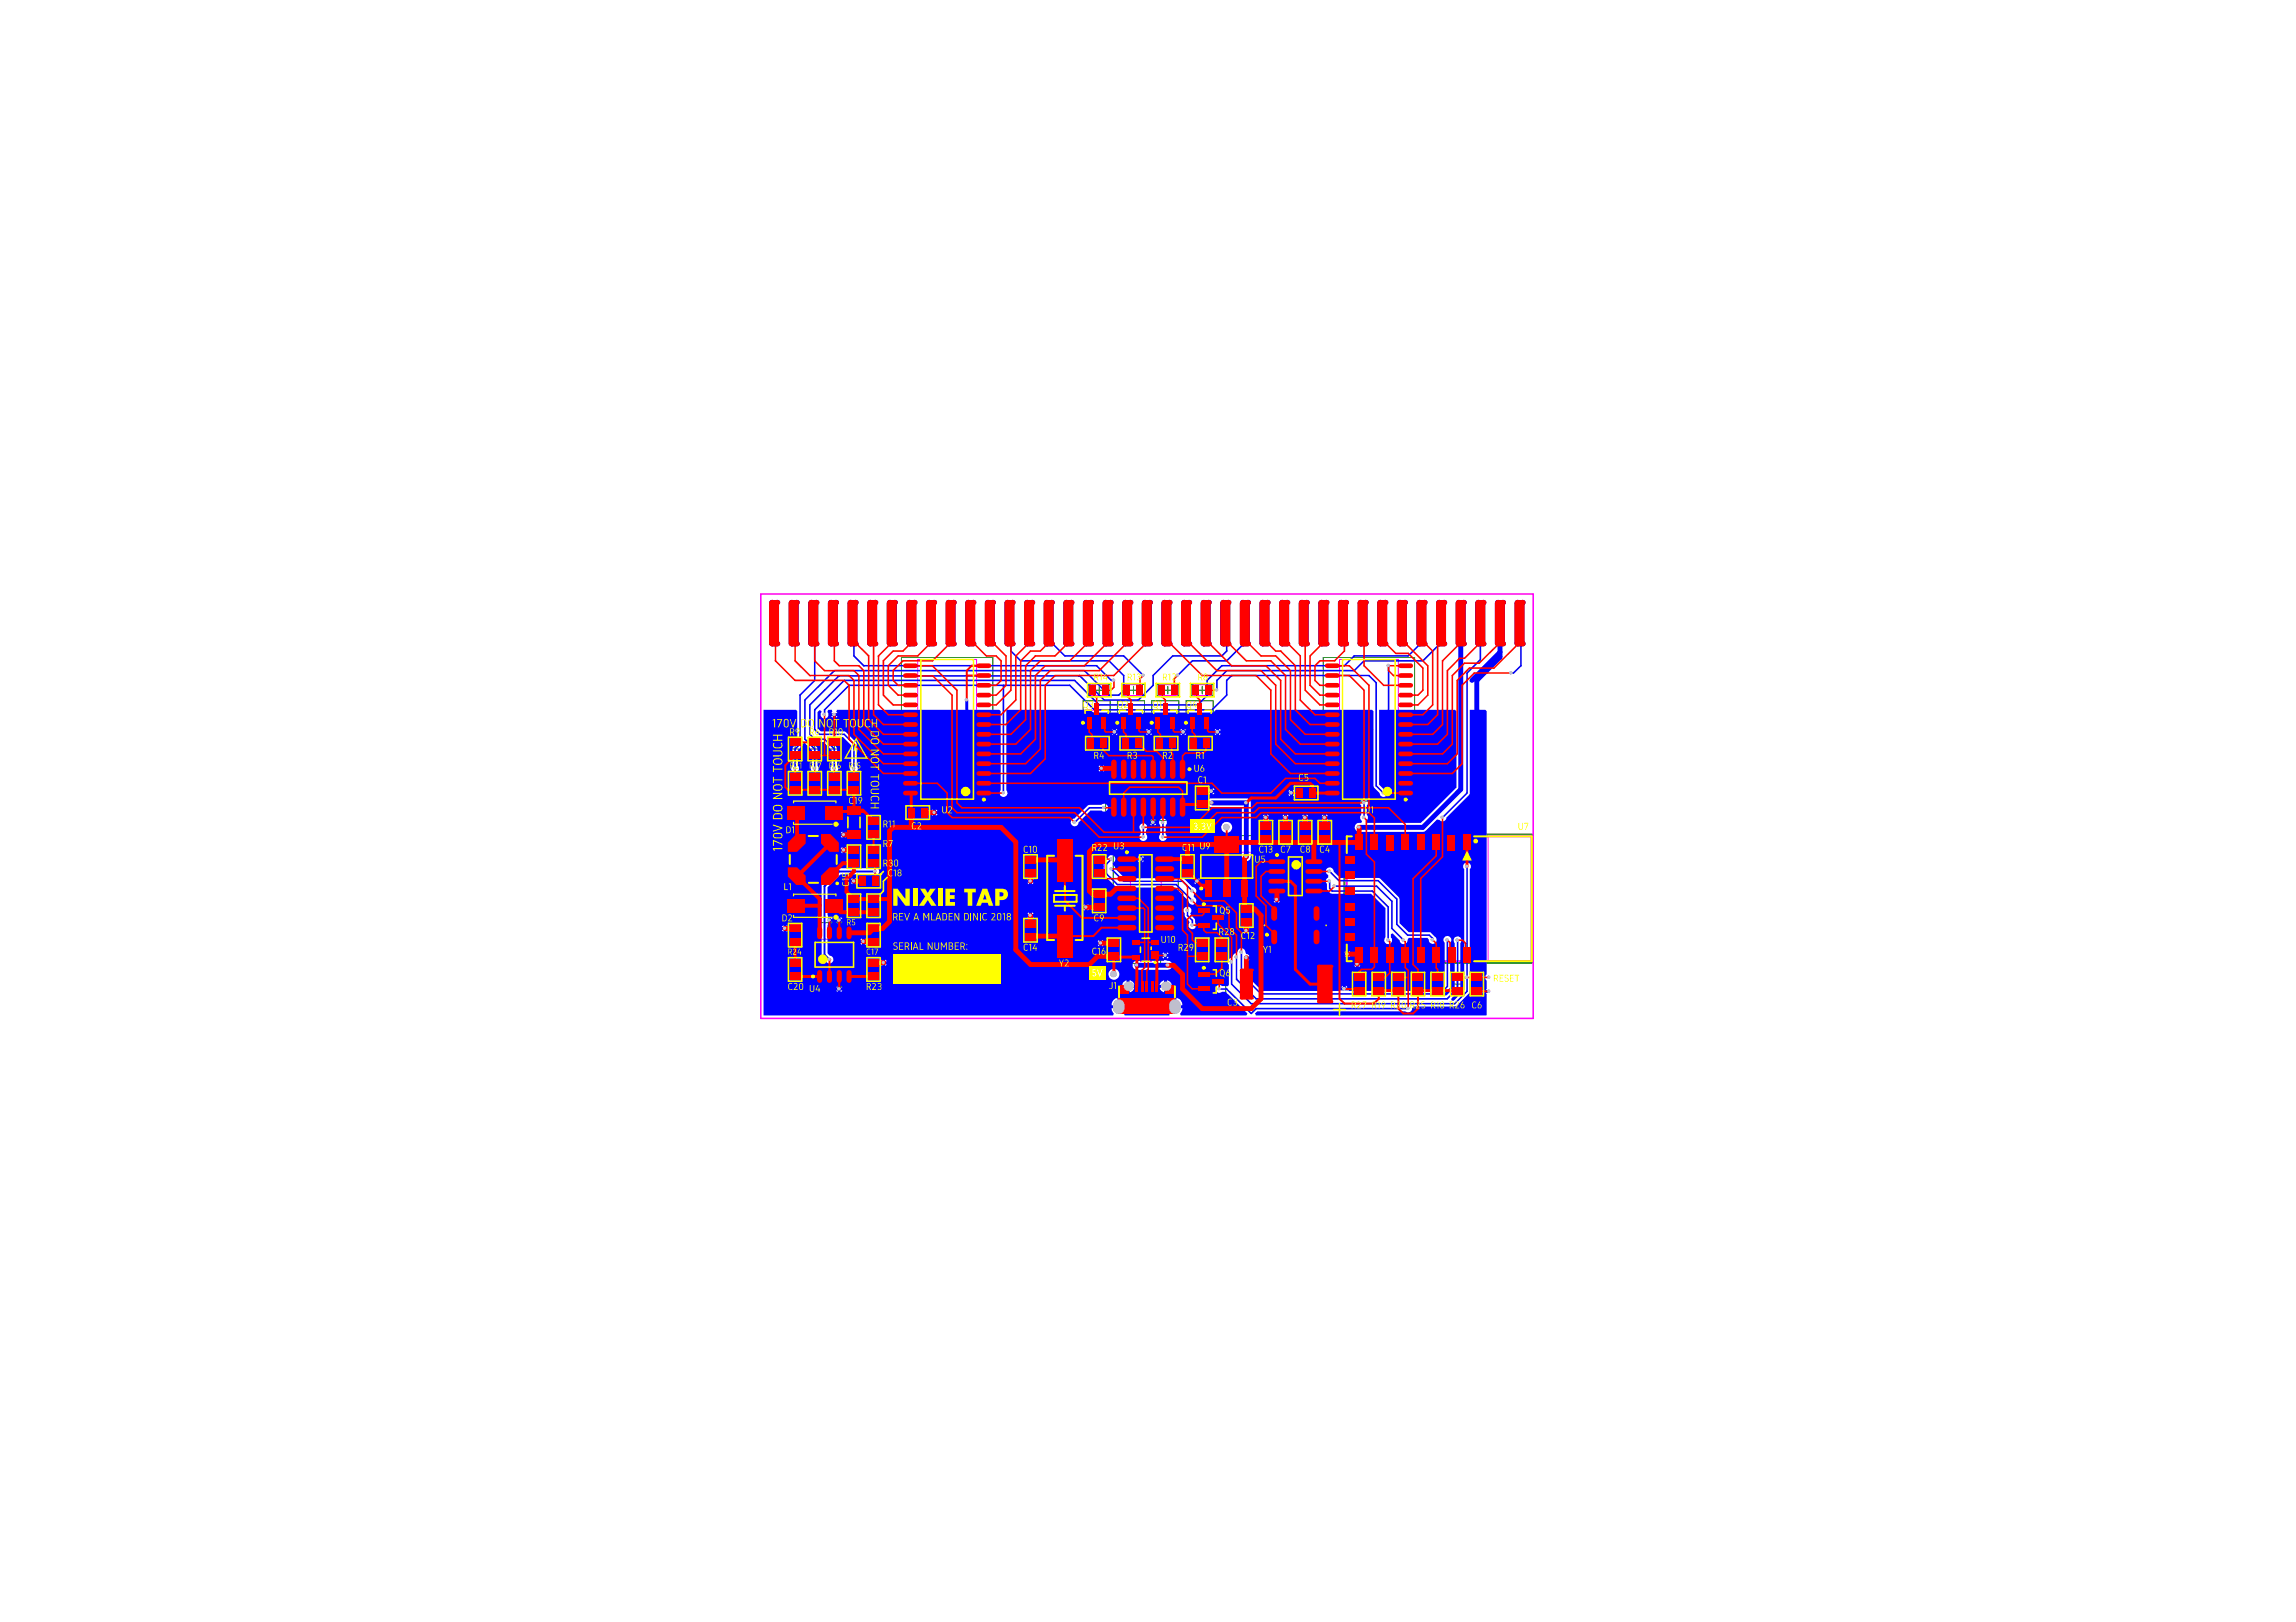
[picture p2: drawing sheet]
<svg xmlns="http://www.w3.org/2000/svg" width="297mm" height="210mm" viewBox="0 0 297 210" stroke-linecap="round" stroke-linejoin="round" font-family="sans-serif">
<g fill="none" stroke="#008000" stroke-width=".13">
<path d="M102.1 99.9h1.5v2.9h-1.5zM102.1 95.5h1.5v2.8h-1.5zM102.4 96.9h1M102.9 96.4v1M104.6 99.9h1.6v2.9h-1.6zM104.6 95.5h1.6v2.8h-1.6zM104.9 96.9h1M105.4 96.4v1M107.2 99.9h1.5v2.9h-1.5zM107.2 95.5h1.5v2.8h-1.5zM107.4 96.9h1M107.9 96.4v1"/>
<path d="M109.7 99.9h1.5v2.9h-1.5zM116.6 85.1h11.8v18.6h-11.8zM122 94.4h1M122.5 93.9v1M140.1 90.7h3.5v3.8h-3.5zM140.6 95.4h2.8v1.5h-2.8zM140.8 88.6h2.8v1.5h-2.8zM141.4 92.6h1M141.5 96.2h1M141.7 89.3h1M141.9 92.1v1M142 95.7v1"/>
<path d="M142.2 88.8v1M143 97.8h11.1v8.4h-11.1zM144.6 90.7h3.5v3.8h-3.5zM145 95.4h2.9v1.5h-2.9zM145.2 88.6h2.9v1.5h-2.9zM145.8 92.6h1M145.9 96.2h1M146.1 89.3h1.1M146.3 92.1v1M146.4 95.7v1M146.6 88.8v1M149 90.7h3.5v3.8h-3.5z"/>
<path d="M149.4 95.4h2.9v1.5h-2.9zM149.7 88.6h2.8v1.5h-2.8zM150.3 92.6h.9M150.4 96.2h1M150.6 89.3h1M150.8 92.1v1M150.9 95.7v1M151.1 88.8v1M153.4 90.7h3.6v3.8h-3.6zM153.9 95.4h2.8v1.5h-2.8zM154.1 88.6h2.9v1.5h-2.9zM154.7 92.6h1"/>
<path d="M154.8 96.2h1M155 89.3h1M155.2 92.1v1M155.3 95.7v1M155.5 88.8v1M171.2 85.1h11.8v18.6h-11.8zM176.6 94.4h1M177.1 93.9v1M102.1 119.6h1.5v2.8h-1.5zM102.4 101.4h1M102.9 100.9v.9M104.9 101.4h1"/>
<path d="M104.9 119.4h6v8.3h-6zM105.4 100.9v.9M107.4 101.4h1M107.9 100.9v.9M109.3 104h2.3v4.8h-2.3zM109.7 115.8h1.5v2.8h-1.5zM109.7 109.5h1.5v2.8h-1.5zM110 101.4h1M110 117.2h1M110 110.9h1M110 106.4h1M110.5 100.9v.9"/>
<path d="M110.5 105.9v1M110.5 110.4v1M110.5 116.7v1M111 113.3h2.8v1.5h-2.8zM111.9 114h1M112.3 115.8h1.5v2.8h-1.5zM112.3 109.5h1.5v2.8h-1.5zM112.3 105.7h1.5v2.8h-1.5zM112.3 119.6h1.5v2.8h-1.5zM112.4 113.5v1M112.5 117.2h1M112.5 110.9h1"/>
<path d="M112.5 107.1h1M113 106.6v1M113 110.4v1M113 116.7v1M117.3 104.4h2.8v1.5h-2.8zM118.2 105.2h1M118.7 104.7v1M132.6 110.7h1.5v2.9h-1.5zM132.6 119h1.5v2.8h-1.5zM132.8 112.1h1M133.3 111.6v1M133.3 119.9v1"/>
<path d="M141.4 110.7h1.6v2.9h-1.6zM141.4 115.2h1.6v2.8h-1.6zM141.7 112.1h1M141.7 116.6h1M142.2 111.6v1M142.2 116.1v1M144 110.1h8.4v11h-8.4zM147.7 115.6h1M148 102h1.1M148.2 115.1v1M148.5 101.5v1M152.9 110.7h1.5v2.9h-1.5z"/>
<path d="M153.1 112.1h1M153.6 111.6v1M154.7 117h3.9v3.5h-3.9zM154.8 101.8h1.5v2.9h-1.5zM155 103.3h1M155.3 108.1h6.9v8h-6.9zM155.5 102.8v.9M156.2 118.8h1M156.7 118.3v1M158.2 112.1h1M158.7 111.6v1M160.5 117.1h1.5v2.8h-1.5z"/>
<path d="M160.7 118.5h1M161.2 118v1M163 106.3h1.5v2.8h-1.5zM163.1 117.2h9v5.1h-9zM163.3 107.7h1M163.8 107.2v1M163.8 110.6h7.5v5.5h-7.5zM165.6 106.3h1.5v2.8h-1.5zM165.8 107.7h1M166.3 107.2v1M167.1 113.4h1M167.1 119.7h1"/>
<path d="M167.6 101.9h2.8v1.5h-2.8zM167.6 112.9v1M167.6 119.2v1M168.1 106.3h1.5v2.8h-1.5zM168.3 107.7h1.1M168.5 102.6h1M168.9 107.2v1M169 102.1v1M170.6 106.3h1.6v2.8h-1.6zM170.9 107.7h1M171.4 107.2v1M185.9 116.3h.5"/>
<path d="M186.2 116.1v.5M102.1 124h1.5v2.9h-1.5zM102.4 125.5h1M102.4 121h1M102.9 120.5v1M102.9 124.9v1M107.4 123.6h1M107.9 123v1M112.3 124h1.5v2.9h-1.5zM112.5 125.5h1M112.5 121h1M113 120.5v1"/>
<path d="M113 124.9v1M132.8 120.4h1M143.3 121.5h1.6v2.8h-1.6zM143.6 122.9h1M144.1 122.4v1M146.3 121.1v3.6h3.8v-3.6M147.7 122.9h1M148.2 122.4v1M154.7 125.3h3.9v3.4h-3.9zM154.8 121.5h1.5v2.8h-1.5zM155 122.9h1M155.5 122.4v1"/>
<path d="M156.2 127h1M156.7 126.5v1M157.3 121.5h1.5v2.8h-1.5zM157.6 122.9h1M158.1 122.4v1M175.1 125.9h1.5v2.9h-1.5zM175.3 127.4h1M175.8 126.8v1M177.6 125.9h1.5v2.9h-1.5zM177.9 127.4h1M178.4 126.8v1M180.1 125.9h1.6v2.9h-1.6z"/>
<path d="M180.4 127.4h1M180.9 126.8v1M182.7 125.9h1.5v2.9h-1.5zM182.9 127.4h1.1M183.4 126.8v1M185.2 125.9h1.5v2.9h-1.5zM185.5 127.4h1M186 126.8v1M187.8 125.9h1.5v2.9h-1.5zM188 127.4h1M188.5 126.8v1M190.3 125.9h1.5v2.9h-1.5z"/>
<path d="M190.6 127.4h1M191.1 126.8v1"/>
</g>
<path d="M173.9 108h24.3v16.6h-24.3z" fill="none" stroke="#008000" stroke-width=".25"/>
<g fill="none" stroke="#f0f" stroke-width=".13">
<path d="M102.2 95.8h1.4v2.2h-1.4zM104.7 95.8h1.4v2.2h-1.4zM107.2 95.8h1.5v2.2h-1.5zM118.7 85.3h7.6v18.1h-7.6zM140.4 91.9h3v1.4h-3zM140.9 95.5h2.2v1.4h-2.2zM141.1 88.6h2.2v1.4h-2.2zM143.5 100h10v4h-10zM144.8 91.9h3v1.4h-3zM145.4 95.5h2.1v1.4h-2.1zM145.6 88.6h2.1v1.4h-2.1zM149.3 91.9h3v1.4h-3z"/>
<path d="M149.8 95.5h2.2v1.4h-2.2zM150 88.6h2.2v1.4h-2.2zM153.7 91.9h3v1.4h-3zM154.2 95.5h2.2v1.4h-2.2zM154.5 88.6h2.1v1.4h-2.1zM173.3 85.3h7.6v18.1h-7.6zM102.2 100.3h1.4v2.1h-1.4zM102.2 119.9h1.4v2.2h-1.4zM104.7 100.3h1.4v2.1h-1.4zM107.2 100.3h1.5v2.1h-1.5zM109.6 104.8h1.7v3.3h-1.7zM109.8 116.1h1.4v2.2h-1.4z"/>
<path d="M109.8 109.8h1.4v2.1h-1.4zM109.8 100.3h1.4v2.1h-1.4zM111.3 113.3h2.1v1.4h-2.1zM112.3 116.1h1.4v2.2h-1.4zM112.3 109.8h1.4v2.1h-1.4zM112.3 106h1.4v2.1h-1.4zM112.3 119.9h1.4v2.2h-1.4zM117.7 104.5h2.1v1.4h-2.1zM132.6 111.1h1.4v2.1h-1.4zM132.6 119.3h1.4v2.1h-1.4zM141.5 111.1h1.4v2.1h-1.4zM141.5 115.5h1.4v2.1h-1.4z"/>
<path d="M146.2 110.6h4v10h-4zM152.9 111.1h1.4v2.1h-1.4zM154.8 102.2h1.4v2.1h-1.4zM155.4 110.3h6.7v3.7h-6.7zM156 117.3h1.4v3h-1.4zM160.5 117.4h1.5v2.1h-1.5zM163.1 106.6h1.4v2.2h-1.4zM163.6 118.2h8v3.1h-8zM165.6 110.9h4v5h-4zM165.6 106.6h1.4v2.2h-1.4zM167.9 101.9h2.2v1.4h-2.2zM168.1 106.6h1.5v2.2h-1.5z"/>
<path d="M170.7 106.6h1.4v2.2h-1.4zM192.5 108.2h5.7v16.2h-5.7zM102.2 124.4h1.4v2.1h-1.4zM105.5 121.5h4.9v4h-4.9zM112.3 124.4h1.4v2.1h-1.4zM143.4 121.8h1.4v2.2h-1.4zM147.5 121.4h1.4v3h-1.4zM154.8 121.8h1.4v2.2h-1.4zM156 125.5h1.4v3h-1.4zM157.4 121.8h1.4v2.2h-1.4zM175.1 126.3h1.4v2.1h-1.4zM177.7 126.3h1.4v2.1h-1.4z"/>
<path d="M180.2 126.3h1.4v2.1h-1.4zM182.7 126.3h1.5v2.1h-1.5zM185.3 126.3h1.4v2.1h-1.4zM187.8 126.3h1.4v2.1h-1.4zM190.4 126.3h1.4v2.1h-1.4z"/>
<circle cx="125.4" cy="102.5" r=".51"/>
<circle cx="147.1" cy="111.5" r=".51"/>
<circle cx="152.6" cy="100.9" r=".51"/>
<circle cx="166.5" cy="111.9" r=".51"/>
<circle cx="180" cy="102.5" r=".51"/>
<circle cx="106.3" cy="124.6" r=".51"/>
<circle cx="164.5" cy="120.4" r=".51"/>
</g>
<path d="M174.2 108.2h24v16.2h-24z" fill="none" stroke="#f0f" stroke-width=".25"/>
<path d="M98.4 76.9h99.9v54.9h-99.9z" fill="none" stroke="#f0f" stroke-width=".2"/>
<path d="M98.8 91.9h4.2l.1 .1v4.1l-.6 .7v2.3a.51 .51 0 0 0 0 .7 .51 .51 0 0 0 .7 0 .51 .51 0 0 0 0-.7v-2l.6-.6 .1-.3 .2-.1 .9 1v2a.51 .51 0 0 0 0 .7 .51 .51 0 0 0 .8 0 .51 .51 0 0 0 0-.7v-2.2l-.1-.2-.5-.5 .2-.2h1.1l1.1 1.1v2a.51 .51 0 0 0 0 .7 .51 .51 0 0 0 .7 0 .51 .51 0 0 0 0-.7v-2.3l-1.1-1.2 .1-.2h1.8l1 1v2.7a.51 .51 0 0 0 0 .7 .51 .51 0 0 0 .7 0 .51 .51 0 0 0 0-.7v-3l-1.3-1.3-.3-.2h-3l-.4-.4v-2l.2-.3h.1l.2 .2a.51 .51 0 0 0 0 .7 .51 .51 0 0 0 .7 0 .51 .51 0 0 0 0-.7l.2-.2h.4l.1 .2-.2 .2h.8l-.1-.2 .1-.2h21l.2 .1v10.3a.52 .52 0 0 0 0 .7 .52 .52 0 0 0 .7 0 .52 .52 0 0 0 0-.7v-10.4h10.9l.5 .3h15.2l.5-.3h20.2l.2 .1v9.7l.1 .2 .7 .7a.52 .52 0 0 0 .5 .5 .52 .52 0 0 0 .5-.5 .52 .52 0 0 0-.5-.5l-.6-.6v-9.6h9.8l.2 .1v9.9l-4.6 4.6h-7l-.1-.3a.5 .5 0 0 0 .1-.8v-1.1a.51 .51 0 0 0 0-.8 .51 .51 0 0 0-.7 0 .51 .51 0 0 0 0 .8v1.1a.52 .52 0 0 0 .1 .8l-.1 .3a.61 .61 0 0 0-.8 .4 .61 .61 0 0 0 .5 .8h8.3l.4-.2 1.4-1.4h.3a.51 .51 0 0 0 .6 .2 .51 .51 0 0 0 .3-.5l3-3v-10.9h2.1l.1 .1v34.1a.48 .48 0 0 0 0 .8v1.1l-.1 .1h.4v.4h-.4l.1 .1v2.8h-29.8l-.1-.2 .3-.3h19.1a.51 .51 0 0 0 .6 .1 .51 .51 0 0 0 .3-.5l.2-.3h5.4l1.8-1.8v-1.6a.49 .49 0 0 0 0-.7v-13.6a.51 .51 0 0 0 .1-.7 .51 .51 0 0 0-.8 0 .51 .51 0 0 0 0 .7v13.6a.49 .49 0 0 0 0 .7v1.3l-1.3 1.4h-.3l-.1-.2 1.1-1.1 .1-.3v-5.8a.52 .52 0 0 0 0-.8 .52 .52 0 0 0-.7 0 .52 .52 0 0 0 0 .8v5.7l-1.1 1h-.1l-.1-.3 .6-.6 .1-.2v-5.7a.51 .51 0 0 0 0-.7 .51 .51 0 0 0-.7 0 .51 .51 0 0 0 0 .7v5.5l-.7 .7h-11.6h-.1h-1.2h-10l-2.3-2.3v-2h.2v-.1h.4v-.2l-.4-.1-.1-.3a.5 .5 0 0 0-.4-.5 .5 .5 0 0 0-.6 .4l-.1 .2a.49 .49 0 0 0-.5 .5l-.2 .2a.49 .49 0 0 0-.4 .3 .49 .49 0 0 0 .1 .5v2.6l-.2 .2h-.7a.52 .52 0 0 0-.7 0 .52 .52 0 0 0 0 .7 .52 .52 0 0 0 .7 0h.4l2.9 2.9-.1 .2h-8.5l-.1-.2 .2-.5 .1-.2h-1.9v.2l.2 .5v.2h-5.8l-.1-.2 .2-.2 .1-.5h-1.9v.2l.3 .5-.1 .2h-45.2zM108.1 92.7v.2l.2-.2zM107.5 92.7l.2 .2v-.2zM157.7 94.3v.2h.2zM157.2 94.4l-.1 .1h.2v-.2zM153.3 94.3v.2h.2zM152.8 94.4l-.1 .1h.2v-.2zM148.8 94.3v.2h.3zM148.3 94.4l-.1 .1h.2v-.2zM144.4 94.3v.2h.2zM143.9 94.4l-.1 .1h.2v-.2zM157.7 94.9v.3l.2-.3zM157.1 94.9l.2 .3v-.3zM153.3 94.9v.3l.2-.3zM152.7 94.9l.2 .3v-.3zM148.8 94.9v.3l.3-.3zM148.2 94.9l.2 .3v-.3zM144.4 94.9v.3l.2-.3zM143.8 94.9l.2 .3v-.3zM142.7 99v.3h.2zM142.2 99.1l-.1 .2h.2v-.3zM142.7 99.6v.3l.2-.3zM142.1 99.6l.2 .3v-.3zM156.9 102v.2h.2zM156.4 102.1l-.1 .1h.2v-.2zM167.3 102.2v.2h.2zM166.7 102.3v.1h.2v-.2zM156.9 102.6v.2l.2-.2zM156.3 102.6l.2 .2v-.2zM167.3 102.8v.2l.2-.2zM166.7 102.8l.2 .2v-.2zM138.7 106.1a.51 .51 0 0 0 .1 .8 .51 .51 0 0 0 .7-.5l1.6-1.5h1.4a.51 .51 0 0 0 .7 0 .51 .51 0 0 0 0-.7 .51 .51 0 0 0-.7 0h-1.7l-1.8 1.7zM121.1 104.7v.3h.2zM120.6 104.8l-.1 .2h.2v-.3zM121.1 105.3v.3l.2-.3zM120.5 105.3l.2 .3v-.3zM171.6 105.4v.2h.2zM171.1 105.5l-.1 .1h.2v-.2zM169 105.4v.2h.3zM168.5 105.5l-.1 .1h.3v-.2zM166.5 105.4v.2h.2zM166 105.5l-.1 .1h.2v-.2zM164 105.4v.2h.2zM163.4 105.5v.1h.2v-.2zM171.6 106v.2l.2-.2zM171 106l.2 .2v-.2zM169 106v.2l.3-.2zM168.4 106l.3 .2v-.2zM166.5 106v.2l.2-.2zM165.9 106l.2 .2v-.2zM164 106v.2l.2-.2zM163.4 106l.2 .2v-.2zM149.4 106v.2h.2zM148.9 106.1l-.1 .1h.2v-.2zM149.4 106.6v.2l.2-.2zM148.8 106.6l.2 .2v-.2zM158 107.1a.71 .71 0 0 0 1.4 0 .71 .71 0 0 0-1.4 0zM109.4 107.6v.2h.2zM108.9 107.7l-.1 .1h.2v-.2zM109.4 108.2v.2l.2-.2zM108.8 108.2l.2 .2v-.2zM150.1 106.1a.52 .52 0 0 0 0 .7v1.2a.51 .51 0 0 0 0 .7 .51 .51 0 0 0 .7 0 .51 .51 0 0 0 0-.7v-1.2a.51 .51 0 0 0 0-.7 .51 .51 0 0 0-.7 0zM147.6 106.7a.52 .52 0 0 0 0 .7v.6a.51 .51 0 0 0-.1 .7 .51 .51 0 0 0 .8 0 .51 .51 0 0 0 0-.7v-.6a.51 .51 0 0 0 0-.7 .51 .51 0 0 0-.7 0zM109.4 109.6v.2h.2zM108.9 109.7l-.1 .1h.2v-.2zM109.4 110.2v.2l.2-.2zM108.8 110.2l.2 .2v-.2zM147.8 110.8v.2h.2zM147.3 110.8l-.1 .2h.2v-.2zM156.4 103.5a.6 .6 0 0 0-.1 .6 .6 .6 0 0 0 .5 .4h3.9v6.4a.58 .58 0 0 0 .5 .6 .58 .58 0 0 0 .6-.6v-7a.56 .56 0 0 0-.6-.6h-4.4zM147.8 111.4v.2l.2-.2zM147.2 111.4l.2 .2v-.2zM106.4 114.4l-.1 .3v8.9l.1 .2 .4 .4a.51 .51 0 0 0 .5 .5 .51 .51 0 0 0 .5-.5 .51 .51 0 0 0-.4-.5l-.3-.3v-8.6l1.6-1.6h4.2a.51 .51 0 0 0 .7-.1 .51 .51 0 0 0 0-.7 .51 .51 0 0 0-.7 0h-4.3l-.3 .1zM155.1 113.6v.2h.2zM154.6 113.7l-.1 .1h.2v-.2zM133.5 113.6v.2h.2zM133 113.7l-.1 .1h.2v-.2zM110.7 113.6v.2h.2zM110.1 113.7v.1h.2v-.2zM155.1 114.2v.2l.2-.2zM154.5 114.2l.2 .2v-.2zM133.5 114.2v.2l.2-.2zM132.9 114.2l.2 .2v-.2zM110.7 114.2v.2l.2-.2zM110.1 114.2l.2 .2v-.2zM165.4 116v.2h.2zM164.9 116.1l-.1 .1h.2v-.2zM165.4 116.6v.3l.2-.3zM164.8 116.6l.2 .3v-.3zM143.4 110.8l-.1 .4-.5 .5v1.5l1.6 1.6 7.6 .1 1.8 1.7a.52 .52 0 0 0 .8 .4 .52 .52 0 0 0-.2-1l.1-.2a.52 .52 0 0 0 .3-.6 .52 .52 0 0 0-.5-.4l-1.1-1-.2-.1h-7.5l-1.2-1.3-.1-.3-.2-.1v-.3a.53 .53 0 0 0 .2-.8 .53 .53 0 0 0-.8-.1zM140.7 117v.2h.2zM140.2 117.1l-.1 .1h.2v-.2zM140.7 117.6v.2l.2-.2zM140.1 117.6l.2 .2v-.2zM133.5 118v.3h.2zM133 118.2l-.1 .1h.2v-.3zM133.5 118.7v.2l.2-.2zM132.9 118.7l.2 .2v-.2zM108.8 118.7v.2h.2zM108.2 118.8v.1h.2v-.2zM107.5 118.7v.2h.2zM108.8 119.3v.2l.2-.2zM108.2 119.3l.2 .2v-.2zM107.5 119.3v.2l.2-.2zM101.7 119.7v.3h.3zM101.2 119.8l-.1 .2h.3v-.3zM153.3 117.5a.52 .52 0 0 0 0 .7v.4l.6 .8a.51 .51 0 0 0 0 .7 .51 .51 0 0 0 .7 0 .51 .51 0 0 0 0-.7v-.4l-.6-.8a.51 .51 0 0 0 0-.7 .51 .51 0 0 0-.7 0zM161.4 120v.3h.2zM160.9 120.1l-.1 .2h.2v-.3zM101.7 120.4v.2l.3-.2zM101.1 120.4l.3 .2v-.2zM161.4 120.6v.3l.2-.3zM160.8 120.6l.2 .3v-.3zM111.9 121.4v.3h.2zM111.4 121.5l-.1 .2h.2v-.3zM142.6 121.6v.3h.2zM142.1 121.7l-.1 .2h.2v-.3zM171.7 112.4a.58 .58 0 0 0 .1 .9v.3a.5 .5 0 0 0-.1 .8v.7a.92 .92 0 0 0 .6 .6h5.1l1.8 1.8v3.8a.5 .5 0 0 0 0 .7 .5 .5 0 0 0 .7 0 .5 .5 0 0 0 0-.7v-.4l.3-.1 .9 .9a.52 .52 0 0 0 .5 .5 .52 .52 0 0 0 .5-.6l.2-.2h2.4l.1 .2a.51 .51 0 0 0 .8 .5 .51 .51 0 0 0 0-.9l-.7-.6h-2.6l-1.2-1.1-.1-3.3-2.4-2.5-.3-.1h-4.9l-.9-.8a.51 .51 0 0 0-.3-.5 .51 .51 0 0 0-.5 .1zM111.9 122.1v.2l.2-.2zM111.3 122.1l.2 .2v-.2zM142.6 122.3v.2l.2-.2zM142 122.3l.2 .2v-.2zM174.5 123.1v.2h.2zM174 123.1l-.1 .2h.2v-.2zM151 123.2v.2h.2zM150.5 123.3l-.1 .1h.2v-.2zM174.5 123.7v.2l.2-.2zM173.9 123.7l.2 .2v-.2zM151 123.8v.3l.2-.3zM150.4 123.8l.2 .3v-.3zM161.4 124.1v.3l.2-.3zM114.5 124.2v.2h.2zM114 124.3l-.1 .1h.2v-.2zM175.8 124.3v.3h.2zM175.3 124.4l-.1 .2h.2v-.3zM114.5 124.8v.2l.2-.2zM113.9 124.8l.2 .2v-.2zM175.8 124.9v.3l.2-.3zM175.2 124.9l.2 .3v-.3zM146.7 124.5a.6 .6 0 0 0-.2 .6 .6 .6 0 0 0 .6 .4h4a.59 .59 0 0 0 .6-.7 .59 .59 0 0 0-.8-.5h-.3h-3.5zM143.4 126.1a.71 .71 0 0 0 1.4 0 .71 .71 0 0 0-1.4 0zM151 126.8v.7l.6-.1a.82 .82 0 0 0-.6-.6zM150.2 127.1l-.2 .4h.6v-.7zM146.1 126.8v.7l.6-.1a.82 .82 0 0 0-.6-.6zM145.4 127.1l-.2 .4h.6v-.7zM108.8 127.6v.2h.2zM108.2 127.7v.1h.2v-.2zM174.1 127.6v.2h.2zM173.6 127.7l-.1 .1h.2v-.2zM108.8 128.2v.2l.2-.2zM108.2 128.2l.2 .2v-.2zM151 127.8v.6a.74 .74 0 0 0 .6-.6zM150 127.8a.74 .74 0 0 0 .6 .6v-.6zM146.1 127.8l.1 .6a.74 .74 0 0 0 .5-.6zM145.2 127.8a.74 .74 0 0 0 .6 .6v-.6zM152.2 129.1v1h.8a.94 .94 0 0 0-.8-1zM151.3 129.4l-.2 .4v.3h.7v-1zM144.9 129.1v1h.8a.94 .94 0 0 0-.8-1zM144.1 129.4l-.3 .4v.3h.8v-1z" fill="#00f"/>
<g fill="none" stroke="#00f" stroke-width=".2">
<path d="M105.4 80.7v7.4l-1.9 1.9v6.3l-.6 .6v2.6M106.7 92.5v-.6l3.1-3.2h28.6l3.2 3.2h15.2l1.9-1.9v-1.9l.6-.7h17.8l.9 1v13.3l1 .9M110.5 80.7v4.2l1.2 1.3h30.2l1.9 1.9h.3M129.8 88.7v13.9M130.8 80.7v3.6l1.3 1.2h11.4l1.9 1.9v1.9l-.7 .7h-1.2l-3.2-3.2h-32.4l-3.8 3.8v5.1l1.3 1.2v2.6M135.9 80.7v2.3l1.9 1.9h7.6l2.5 2.5M158.7 80.7v3.6l-.6 .6h-6.4l-2.5 2.5v1.3l-1.9 1.9h-4.5l-3.1-3.2-31.2 .1-3.7 3.7v3.8l.6 .7h1.3l1.2 1.2v2.6M161.2 80.7v2.3l-2.5 2.5h-4.4l-1.9 1.9M179.6 86.2v8.8M184.1 80.7v2.3l-1.9 1.9h-7l-1.3 1.3h-15.8l-1.9 1.9v1.9l-1.2 1.2h-12.8l-3.2-3.1h-29.8l-3.8 3.8v2.5l.6 .6h3.2l1.3 1.3v3.2M186.6 80.7v2.3l-2.5 2.5h-7.6l-1.3 1.3h-16.5l-1.3 1.3v1.2M191.5 80.7v4.7l-1.7 1.7v15.5l-3.2 3.2"/>
<path d="M191.7 80.7l-.2 .1M196.8 80.7v5.5l-1 .9h-.3M142.8 104.5h-1.9l-1.9 1.9M143.8 111.2l-.7 .6v1.3l1.5 1.4h7.6l2.1 2.1M143.8 112.4l1.6 1.6h7.6l1.3 1.3M147.9 107.1v1.2M150.5 106.4v1.9M153.6 117.8v.7l.7 .6v.6M172 114v1l.3 .3h5.2l2.1 2.1v4.3M172 112.8l1.2 1.2h5.1l2.4 2.4v3.2l1.4 1.4h2.8l.5 .4v.2M172.7 114.7h5.4l2 1.9v3.6l1.5 1.5M176.5 103.9v1.9"/>
<path d="M189.8 112.1v16.2l-1.6 1.6h-26.3l-2.6-2.5v-2.9M157.7 128h1l3.2 3.2 .6-.7h19.7M187.3 121.6v6.1l-1 .9h-23.2l-2.5-2.5v-2.9M188.6 121.7v6.2l-1.4 1.4h-24.7l-2.5-2.6v-2.8"/>
</g>
<path d="M125.1 90.6v13.9M144.2 94.7h13.3" fill="none" stroke="#00f" stroke-width=".38"/>
<path d="M144.2 94.7h-2.4l-1.4 1.5M189 80.7v21.5l-4.9 4.9h-8.3M194.1 80.7v4.3l-3 3.1v15.8l-3.2 3.2M194.1 84.4l-3.7 3.7M156.8 103.9h4.4v7M147.1 124.9h4" fill="none" stroke="#00f" stroke-width=".63"/>
<path d="M113.2 112.8h-4.6l-1.9 1.9v8.9l.6 .6" fill="none" stroke="#00f" stroke-width=".25"/>
<g fill="#c0c0c0">
<circle cx="192.6" cy="128.3" r=".22"/>
<circle cx="192.6" cy="126.5" r=".22"/>
<circle cx="140.5" cy="117.4" r=".22"/>
<circle cx="143.7" cy="111.2" r=".22"/>
<circle cx="143.7" cy="112.4" r=".22"/>
<circle cx="133.3" cy="114" r=".22"/>
<circle cx="133.3" cy="118.4" r=".22"/>
<circle cx="156.7" cy="102.4" r=".23"/>
<circle cx="161.2" cy="103.9" r=".22"/>
<circle cx="156.8" cy="103.9" r=".22"/>
<circle cx="161.2" cy="110.8" r=".22"/>
<circle cx="125" cy="90.5" r=".22"/>
<circle cx="129.8" cy="102.6" r=".22"/>
<circle cx="142.8" cy="104.5" r=".22"/>
<circle cx="147.5" cy="111.2" r=".22"/>
<circle cx="147.9" cy="108.3" r=".22"/>
<circle cx="147.9" cy="107" r=".22"/>
<circle cx="149.1" cy="106.4" r=".22"/>
<circle cx="150.4" cy="106.4" r=".22"/>
<circle cx="150.4" cy="108.3" r=".22"/>
<circle cx="157.4" cy="89.3" r=".22"/>
<circle cx="144.1" cy="88" r=".22"/>
<circle cx="179.6" cy="86.1" r=".22"/>
<circle cx="176.4" cy="105.8" r=".22"/>
<circle cx="176.4" cy="103.9" r=".22"/>
<circle cx="186.6" cy="105.8" r=".22"/>
<circle cx="161.2" cy="123.9" r=".23"/>
<circle cx="172.6" cy="114.6" r=".22"/>
<circle cx="173.9" cy="127.9" r=".22"/>
<circle cx="182.1" cy="130.5" r=".22"/>
<circle cx="159.9" cy="123.8" r=".23"/>
<circle cx="160.6" cy="123.2" r=".23"/>
<circle cx="159.3" cy="124.5" r=".23"/>
<circle cx="161.2" cy="120.4" r=".22"/>
<circle cx="157.7" cy="127.9" r=".22"/>
<circle cx="165.1" cy="116.4" r=".22"/>
<circle cx="151" cy="124.9" r=".22"/>
<circle cx="154.2" cy="116.5" r=".22"/>
<circle cx="154.2" cy="115.3" r=".22"/>
<circle cx="153.6" cy="117.8" r=".22"/>
<circle cx="154.2" cy="119.7" r=".22"/>
<circle cx="154.9" cy="114" r=".22"/>
<circle cx="142.4" cy="122" r=".23"/>
<circle cx="172" cy="114" r=".22"/>
<circle cx="172" cy="112.7" r=".22"/>
<circle cx="171.3" cy="105.8" r=".22"/>
<circle cx="168.8" cy="105.8" r=".22"/>
<circle cx="166.3" cy="105.8" r=".22"/>
<circle cx="163.7" cy="105.8" r=".22"/>
<circle cx="185.3" cy="121.6" r=".22"/>
<circle cx="179.5" cy="121.6" r=".23"/>
<circle cx="189.7" cy="126.5" r=".23"/>
<circle cx="189.7" cy="112.1" r=".22"/>
<circle cx="187.2" cy="121.6" r=".22"/>
<circle cx="147" cy="124.9" r=".22"/>
<circle cx="181.5" cy="121.6" r=".23"/>
<circle cx="195.5" cy="87.1" r=".23"/>
<circle cx="167" cy="102.6" r=".22"/>
<circle cx="157.5" cy="94.7" r=".23"/>
<circle cx="153" cy="94.7" r=".23"/>
<circle cx="148.6" cy="94.7" r=".23"/>
<circle cx="144.2" cy="94.7" r=".23"/>
<circle cx="188.5" cy="121.6" r=".23"/>
<circle cx="150.7" cy="123.6" r=".22"/>
<circle cx="142.5" cy="99.4" r=".22"/>
<circle cx="174.3" cy="123.4" r=".23"/>
<circle cx="175.5" cy="124.7" r=".22"/>
<circle cx="107.3" cy="124.1" r=".22"/>
<circle cx="110.4" cy="99.4" r=".22"/>
<circle cx="107.9" cy="99.4" r=".22"/>
<circle cx="105.4" cy="99.4" r=".22"/>
<circle cx="102.8" cy="99.4" r=".22"/>
<circle cx="111.7" cy="121.8" r=".22"/>
<circle cx="114.3" cy="124.6" r=".22"/>
<circle cx="101.5" cy="120.1" r=".22"/>
<circle cx="109.1" cy="108" r=".22"/>
<circle cx="109.1" cy="110" r=".22"/>
<circle cx="120.8" cy="105.1" r=".22"/>
<circle cx="108.5" cy="127.9" r=".22"/>
<circle cx="108.5" cy="119.1" r=".22"/>
<circle cx="107.3" cy="119.1" r=".22"/>
<circle cx="175.8" cy="107" r=".22"/>
<circle cx="178.9" cy="102.6" r=".22"/>
<circle cx="113.2" cy="112.7" r=".22"/>
<circle cx="110.4" cy="114" r=".22"/>
<circle cx="139" cy="106.4" r=".22"/>
<circle cx="152.3" cy="87.4" r=".22"/>
<circle cx="147.9" cy="87.4" r=".22"/>
<circle cx="106.6" cy="92.4" r=".22"/>
<circle cx="107.9" cy="92.4" r=".22"/>
<circle cx="158.7" cy="107" r=".43"/>
<circle cx="144.1" cy="126" r=".43"/>
<circle cx="150.8" cy="127.6" r=".6"/>
<circle cx="146" cy="127.6" r=".6"/>
</g>
<path d="M144.7 130.1v.4M152 130.1v.4" fill="none" stroke="#c0c0c0" stroke-width="1.5"/>
<g fill="#00f">
<path d="M99.5 78l.3-.3h.7l.3 .3v5.3l-.3 .3h-.7l-.3-.3z" fill-rule="evenodd"/>
<path d="M109.6 78l.4-.3h.6l.3 .3v5.3l-.3 .3h-.6l-.4-.3z" fill-rule="evenodd"/>
<path d="M119.8 78l.3-.3h.7l.3 .3v5.3l-.3 .3h-.7l-.3-.3z" fill-rule="evenodd"/>
<path d="M129.9 78l.4-.3h.6l.3 .3v5.3l-.3 .3h-.6l-.4-.3z" fill-rule="evenodd"/>
<path d="M140.1 78l.3-.3h.7l.3 .3v5.3l-.3 .3h-.7l-.3-.3z" fill-rule="evenodd"/>
<path d="M150.3 78l.3-.3h.6l.3 .3v5.3l-.3 .3h-.6l-.3-.3z" fill-rule="evenodd"/>
<path d="M160.4 78l.3-.3h.7l.3 .3v5.3l-.3 .3h-.7l-.3-.3z" fill-rule="evenodd"/>
<path d="M170.6 78l.3-.3h.6l.3 .3v5.3l-.3 .3h-.6l-.3-.3z" fill-rule="evenodd"/>
<path d="M180.7 78l.3-.3h.7l.3 .3v5.3l-.3 .3h-.7l-.3-.3z" fill-rule="evenodd"/>
<path d="M190.9 78l.3-.3h.6l.4 .3v5.3l-.4 .3h-.6l-.3-.3z" fill-rule="evenodd"/>
<path d="M102 78l.4-.3h.6l.3 .3v5.3l-.3 .3h-.6l-.4-.3z" fill-rule="evenodd"/>
<path d="M104.6 78l.3-.3h.6l.4 .3v5.3l-.4 .3h-.6l-.3-.3z" fill-rule="evenodd"/>
<path d="M107.1 78l.3-.3h.7l.3 .3v5.3l-.3 .3h-.7l-.3-.3z" fill-rule="evenodd"/>
<path d="M112.2 78l.3-.3h.6l.4 .3v5.3l-.4 .3h-.6l-.3-.3z" fill-rule="evenodd"/>
<path d="M114.7 78l.3-.3h.7l.3 .3v5.3l-.3 .3h-.7l-.3-.3z" fill-rule="evenodd"/>
<path d="M117.3 78l.3-.3h.6l.4 .3v5.3l-.4 .3h-.6l-.3-.3z" fill-rule="evenodd"/>
<path d="M124.9 78l.3-.3h.6l.4 .3v5.3l-.4 .3h-.6l-.3-.3z" fill-rule="evenodd"/>
<path d="M127.4 78l.3-.3h.7l.3 .3v5.3l-.3 .3h-.7l-.3-.3z" fill-rule="evenodd"/>
<path d="M132.5 78l.3-.3h.6l.4 .3v5.3l-.4 .3h-.6l-.3-.3z" fill-rule="evenodd"/>
<path d="M135 78l.4-.3h.6l.3 .3v5.3l-.3 .3h-.6l-.4-.3z" fill-rule="evenodd"/>
<path d="M142.6 78l.4-.3h.6l.3 .3v5.3l-.3 .3h-.6l-.4-.3z" fill-rule="evenodd"/>
<path d="M145.2 78l.3-.3h.6l.4 .3v5.3l-.4 .3h-.6l-.3-.3z" fill-rule="evenodd"/>
<path d="M147.7 78l.3-.3h.7l.3 .3v5.3l-.3 .3h-.7l-.3-.3z" fill-rule="evenodd"/>
<path d="M152.8 78l.3-.3h.7l.3 .3v5.3l-.3 .3h-.7l-.3-.3z" fill-rule="evenodd"/>
<path d="M155.3 78l.4-.3h.6l.3 .3v5.3l-.3 .3h-.6l-.4-.3z" fill-rule="evenodd"/>
<path d="M157.9 78l.3-.3h.6l.4 .3v5.3l-.4 .3h-.6l-.3-.3z" fill-rule="evenodd"/>
<path d="M165.5 78l.3-.3h.6l.4 .3v5.3l-.4 .3h-.6l-.3-.3z" fill-rule="evenodd"/>
<path d="M168 78l.3-.3h.7l.3 .3v5.3l-.3 .3h-.7l-.3-.3z" fill-rule="evenodd"/>
<path d="M173.1 78l.3-.3h.7l.3 .3v5.3l-.3 .3h-.7l-.3-.3z" fill-rule="evenodd"/>
<path d="M175.6 78l.4-.3h.6l.3 .3v5.3l-.3 .3h-.6l-.4-.3z" fill-rule="evenodd"/>
<path d="M183.2 78l.4-.3h.6l.3 .3v5.3l-.3 .3h-.6l-.4-.3z" fill-rule="evenodd"/>
<path d="M185.8 78l.3-.3h.6l.4 .3v5.3l-.4 .3h-.6l-.3-.3z" fill-rule="evenodd"/>
<path d="M188.3 78l.4-.3h.6l.3 .3v5.3l-.3 .3h-.6l-.4-.3z" fill-rule="evenodd"/>
<path d="M193.4 78l.3-.3h.7l.3 .3v5.3l-.3 .3h-.7l-.3-.3z" fill-rule="evenodd"/>
<path d="M195.9 78l.4-.3h.6l.3 .3v5.3l-.3 .3h-.6l-.4-.3z" fill-rule="evenodd"/>
<path d="M122.3 78l.4-.3h.6l.3 .3v5.3l-.3 .3h-.6l-.4-.3z" fill-rule="evenodd"/>
<path d="M137.6 78l.3-.3h.6l.4 .3v5.3l-.4 .3h-.6l-.3-.3z" fill-rule="evenodd"/>
<path d="M162.9 78l.4-.3h.6l.3 .3v5.3l-.3 .3h-.6l-.4-.3z" fill-rule="evenodd"/>
<path d="M178.2 78l.3-.3h.6l.4 .3v5.3l-.4 .3h-.6l-.3-.3z" fill-rule="evenodd"/>
</g>
<g fill="#00f">
<circle cx="99.8" cy="83.3" r=".33"/>
<circle cx="100.5" cy="83.3" r=".33"/>
<circle cx="100.5" cy="78" r=".33"/>
<circle cx="99.8" cy="78" r=".33"/>
<circle cx="110" cy="83.3" r=".33"/>
<circle cx="110.6" cy="83.3" r=".33"/>
<circle cx="110.6" cy="78" r=".33"/>
<circle cx="110" cy="78" r=".33"/>
<circle cx="120.1" cy="83.3" r=".33"/>
<circle cx="120.8" cy="83.3" r=".33"/>
<circle cx="120.8" cy="78" r=".33"/>
<circle cx="120.1" cy="78" r=".33"/>
<circle cx="130.3" cy="83.3" r=".33"/>
<circle cx="130.9" cy="83.3" r=".33"/>
<circle cx="130.9" cy="78" r=".33"/>
<circle cx="130.3" cy="78" r=".33"/>
<circle cx="140.5" cy="83.3" r=".33"/>
<circle cx="141.1" cy="83.3" r=".33"/>
<circle cx="141.1" cy="78" r=".33"/>
<circle cx="140.5" cy="78" r=".33"/>
<circle cx="150.6" cy="83.3" r=".33"/>
<circle cx="151.2" cy="83.3" r=".33"/>
<circle cx="151.2" cy="78" r=".33"/>
<circle cx="150.6" cy="78" r=".33"/>
<circle cx="160.8" cy="83.3" r=".33"/>
<circle cx="161.4" cy="83.3" r=".33"/>
<circle cx="161.4" cy="78" r=".33"/>
<circle cx="160.8" cy="78" r=".33"/>
<circle cx="170.9" cy="83.3" r=".33"/>
<circle cx="171.5" cy="83.3" r=".33"/>
<circle cx="171.5" cy="78" r=".33"/>
<circle cx="170.9" cy="78" r=".33"/>
<circle cx="181.1" cy="83.3" r=".33"/>
<circle cx="181.7" cy="83.3" r=".33"/>
<circle cx="181.7" cy="78" r=".33"/>
<circle cx="181.1" cy="78" r=".33"/>
<circle cx="191.2" cy="83.3" r=".33"/>
<circle cx="191.8" cy="83.3" r=".33"/>
<circle cx="191.8" cy="78" r=".33"/>
<circle cx="191.2" cy="78" r=".33"/>
<circle cx="102.4" cy="83.3" r=".33"/>
<circle cx="103" cy="83.3" r=".33"/>
<circle cx="103" cy="78" r=".33"/>
<circle cx="102.4" cy="78" r=".33"/>
<circle cx="104.9" cy="83.3" r=".33"/>
<circle cx="105.6" cy="83.3" r=".33"/>
<circle cx="105.6" cy="78" r=".33"/>
<circle cx="104.9" cy="78" r=".33"/>
<circle cx="107.5" cy="83.3" r=".33"/>
<circle cx="108.1" cy="83.3" r=".33"/>
<circle cx="108.1" cy="78" r=".33"/>
<circle cx="107.5" cy="78" r=".33"/>
<circle cx="112.5" cy="83.3" r=".33"/>
<circle cx="113.2" cy="83.3" r=".33"/>
<circle cx="113.2" cy="78" r=".33"/>
<circle cx="112.5" cy="78" r=".33"/>
<circle cx="115.1" cy="83.3" r=".33"/>
<circle cx="115.7" cy="83.3" r=".33"/>
<circle cx="115.7" cy="78" r=".33"/>
<circle cx="115.1" cy="78" r=".33"/>
<circle cx="117.6" cy="83.3" r=".33"/>
<circle cx="118.2" cy="83.3" r=".33"/>
<circle cx="118.2" cy="78" r=".33"/>
<circle cx="117.6" cy="78" r=".33"/>
<circle cx="125.2" cy="83.3" r=".33"/>
<circle cx="125.9" cy="83.3" r=".33"/>
<circle cx="125.9" cy="78" r=".33"/>
<circle cx="125.2" cy="78" r=".33"/>
<circle cx="127.8" cy="83.3" r=".33"/>
<circle cx="128.4" cy="83.3" r=".33"/>
<circle cx="128.4" cy="78" r=".33"/>
<circle cx="127.8" cy="78" r=".33"/>
<circle cx="132.8" cy="83.3" r=".33"/>
<circle cx="133.5" cy="83.3" r=".33"/>
<circle cx="133.5" cy="78" r=".33"/>
<circle cx="132.8" cy="78" r=".33"/>
<circle cx="135.4" cy="83.3" r=".33"/>
<circle cx="136" cy="83.3" r=".33"/>
<circle cx="136" cy="78" r=".33"/>
<circle cx="135.4" cy="78" r=".33"/>
<circle cx="143" cy="83.3" r=".33"/>
<circle cx="143.6" cy="83.3" r=".33"/>
<circle cx="143.6" cy="78" r=".33"/>
<circle cx="143" cy="78" r=".33"/>
<circle cx="145.5" cy="83.3" r=".33"/>
<circle cx="146.2" cy="83.3" r=".33"/>
<circle cx="146.2" cy="78" r=".33"/>
<circle cx="145.5" cy="78" r=".33"/>
<circle cx="148.1" cy="83.3" r=".33"/>
<circle cx="148.7" cy="83.3" r=".33"/>
<circle cx="148.7" cy="78" r=".33"/>
<circle cx="148.1" cy="78" r=".33"/>
<circle cx="153.1" cy="83.3" r=".33"/>
<circle cx="153.8" cy="83.3" r=".33"/>
<circle cx="153.8" cy="78" r=".33"/>
<circle cx="153.1" cy="78" r=".33"/>
<circle cx="155.7" cy="83.3" r=".33"/>
<circle cx="156.3" cy="83.3" r=".33"/>
<circle cx="156.3" cy="78" r=".33"/>
<circle cx="155.7" cy="78" r=".33"/>
<circle cx="158.2" cy="83.3" r=".33"/>
<circle cx="158.9" cy="83.3" r=".33"/>
<circle cx="158.9" cy="78" r=".33"/>
<circle cx="158.2" cy="78" r=".33"/>
<circle cx="165.8" cy="83.3" r=".33"/>
<circle cx="166.5" cy="83.3" r=".33"/>
<circle cx="166.5" cy="78" r=".33"/>
<circle cx="165.8" cy="78" r=".33"/>
<circle cx="168.4" cy="83.3" r=".33"/>
<circle cx="169" cy="83.3" r=".33"/>
<circle cx="169" cy="78" r=".33"/>
<circle cx="168.4" cy="78" r=".33"/>
<circle cx="173.4" cy="83.3" r=".33"/>
<circle cx="174.1" cy="83.3" r=".33"/>
<circle cx="174.1" cy="78" r=".33"/>
<circle cx="173.4" cy="78" r=".33"/>
<circle cx="176" cy="83.3" r=".33"/>
<circle cx="176.6" cy="83.3" r=".33"/>
<circle cx="176.6" cy="78" r=".33"/>
<circle cx="176" cy="78" r=".33"/>
<circle cx="183.6" cy="83.3" r=".33"/>
<circle cx="184.2" cy="83.3" r=".33"/>
<circle cx="184.2" cy="78" r=".33"/>
<circle cx="183.6" cy="78" r=".33"/>
<circle cx="186.1" cy="83.3" r=".33"/>
<circle cx="186.8" cy="83.3" r=".33"/>
<circle cx="186.8" cy="78" r=".33"/>
<circle cx="186.1" cy="78" r=".33"/>
<circle cx="188.7" cy="83.3" r=".33"/>
<circle cx="189.3" cy="83.3" r=".33"/>
<circle cx="189.3" cy="78" r=".33"/>
<circle cx="188.7" cy="78" r=".33"/>
<circle cx="193.8" cy="83.3" r=".33"/>
<circle cx="194.4" cy="83.3" r=".33"/>
<circle cx="194.4" cy="78" r=".33"/>
<circle cx="193.8" cy="78" r=".33"/>
<circle cx="196.3" cy="83.3" r=".33"/>
<circle cx="196.9" cy="83.3" r=".33"/>
<circle cx="196.9" cy="78" r=".33"/>
<circle cx="196.3" cy="78" r=".33"/>
<circle cx="122.7" cy="83.3" r=".33"/>
<circle cx="123.3" cy="83.3" r=".33"/>
<circle cx="123.3" cy="78" r=".33"/>
<circle cx="122.7" cy="78" r=".33"/>
<circle cx="137.9" cy="83.3" r=".33"/>
<circle cx="138.6" cy="83.3" r=".33"/>
<circle cx="138.6" cy="78" r=".33"/>
<circle cx="137.9" cy="78" r=".33"/>
<circle cx="163.3" cy="83.3" r=".33"/>
<circle cx="163.9" cy="83.3" r=".33"/>
<circle cx="163.9" cy="78" r=".33"/>
<circle cx="163.3" cy="78" r=".33"/>
<circle cx="178.5" cy="83.3" r=".33"/>
<circle cx="179.2" cy="83.3" r=".33"/>
<circle cx="179.2" cy="78" r=".33"/>
<circle cx="178.5" cy="78" r=".33"/>
</g>
<g fill="#f00">
<path d="M101.9 112.2h1.2l1.1 1.1v1.2h-1.2l-1.1-1.1z"/>
<path d="M103 107.9h1.2v1.2l-1.1 1.1h-1.2v-1.2z"/>
<path d="M106.2 113.3l1.1-1.1h1.2v1.2l-1.1 1.1h-1.2z"/>
<path d="M106.2 107.9h1.2l1.1 1.1v1.2h-1.2l-1.1-1.1z"/>
</g>
<path d="M102.9 97.8l-1.3 1.2M101.6 101.9l.3 .3h1" fill="none" stroke="#f00" stroke-width=".25"/>
<path d="M106 116.3v.9M110.5 112.8l-.6 .5" fill="none" stroke="#f00" stroke-width=".51"/>
<path d="M107.9 85.5l.7 .7" fill="none" stroke="#f00" stroke-width=".2"/>
<circle cx="109.9" cy="113.3" r=".25" fill="#f00"/>
<g fill="none" stroke="#f00" stroke-width=".2">
<path d="M100.3 80.7v4.8l2.6 2.6h6.3l.6 .6v7l4.5 4.4h3.5M102.9 80.7v4.8l1.9 1.9h5l.7 .7v6.9l3.8 3.8h3.2M102.9 99.5v.8M105.4 80.7v4.8l1.3 1.3h3.8l.6 .6v7l3.2 3.2h3.5M105.4 97.8h2.5M105.4 99.5v.8M106.7 92.5v5.3M107.9 80.7v4.8M107.9 99.5v.8M108.6 86.2h2.5l.6 .6v7l2.6 2.5h3.5M110.5 80.7v2.3l1.9 1.9v8.2l1.9 1.9h3.5M110.5 99.5v.8"/>
<path d="M113 80.7v11.8l1.3 1.3h3.5M115.6 80.7v2.3l-1.9 1.9v6.3l1.2 1.3h2.9M117.8 86.2h2.8l3.2 3.1v14.6l.6 .6h15.3l3.1 3.2h12.1l2.5-2.5h4.9l.6-.7h16.7l2.2 2.2v2.3M117.8 87.5h2.9l2.5 2.5v14.5l.6 .7h15.2l3.2 3.1h5.7M118.1 80.7v2.3l-1.3 1.3h-1.2l-1.3 1.2v4.5l1.3 1.2h2.2M120.6 80.7v2.3l-1.9 1.9h-2.5l-1.3 1.3v2.5l1.3 1.3h1.6M123.2 80.7v2.3l-2.6 2.5h-3.8l-1.2 1.3v1.3l.6 .6h1.6M125.7 80.7v2.3l1.9 1.9h1.3l.6 .6v2.6l-.6 .6h-1.6M128.2 81.3v1.7l1.9 1.9v3.8l-1.2 1.3h-1.6M130.8 81.3v8l-1.9 1.9h-1.6M133.3 80.7v2.3l-1.9 1.9v5.7l-1.9 1.9h-2.2M135.9 80.7v2.3l-1.3 1.3h-1.3l-1.2 1.2v6.4l-2 1.9h-2.8"/>
<path d="M138.4 80.7v2.3l-1.9 1.9h-2.5l-1.3 1.3v6.9l-1.9 1.9h-3.5M140.9 80.7v2.3l-2.5 2.5h-3.8l-1.3 1.3v7.6l-1.9 1.9h-4.1M141 93.4l-.1 .1v1.2l.3 .4 .1 1.1M141.5 89.3v.6l.4 .4v1.4M142.7 96.2v.8l.7 .8h5.6l.2 .2v1.5M142.9 93.4v1.2l.2 .1h1.1M143.5 80.7v2.3l-3.2 3.2h-5.1l-1.2 1.2v8.3l-1.9 1.9h-4.8M144.1 88.1v.8l-.4 .4h-.7M145.4 93.5v1.2l.3 .4v1.1M145.9 89.3v.9l.4 .4v1.1M146 80.7v2.3l-3.8 3.8h-6.3l-1.3 1.3v8.8l-1.9 1.9h-5.4M147.1 96.2h.2l1 1h1.3l.9 .8v1.5"/>
<path d="M147.4 93.4v1.2l.1 .1h1.2M147.4 88.7v.6M147.9 87.4l-.4 .4v1.5M148.5 80.7v2.3l-4.4 4.4h-7.6l-1.3 1.3v9.5l-1.9 1.9h-6M149.8 93.5v1.2l.3 .4 .1 1.1M150.4 89.3v.9l.4 .4v1.1M151.1 80.7v2.3l4.4 4.4h7l1.9 1.9v8.3l2.6 2.5h5.4M151.6 96.2v1.2l.1 .2v1.9M151.8 93.4v1.2l.2 .1h1.1M151.8 88.7v.6M152.4 87.4l-.5 .4v1.5M153.6 80.7v2.3l3.8 3.8h5.7l1.9 1.9v7.6l2.6 2.5h4.8"/>
<path d="M154.2 93.5v1.2l.4 .4v1.1M154.8 89.3v.9l.4 .4v1.1M156 96.2v.9l-.3 .4h-2.4l-.3 .3v1.7M156.2 80.7v2.3l3.1 3.2h4.5l1.9 1.9v7.6l1.9 1.9h4.8M156.2 93.4v1.2l.2 .1h1.1M156.4 89.3h1M158.7 80.7v2.3l2.5 2.5h3.2l1.9 1.9v7l1.9 1.9h4.2M161.2 80.7v2.3l1.9 1.9h1.9l2 1.9v6.3l1.9 1.9h3.5M163.8 80.7v2.3l1.2 1.3h.7l1.9 1.9v5.7l1.9 1.9h2.9M166.3 80.7v2.3l1.9 1.9v5.7l1.9 1.9h2.3M168.9 80.7v8.6l1.9 1.9h1.6M171.4 80.7v2.3l-1.9 1.9v3.8l1.3 1.3h1.6"/>
<path d="M172.4 86.2h2.2l2.5 2.5v15.8M172.4 87.4h2.2l1.9 1.9v14.6h-13.9l-.6 .6h-5.2l-2.5 2.6h-6.4v-2.7M173.9 80.7v3.6l-1.2 1.2h-1.9l-.7 .7v1.9l.7 .6h1.6M176.5 80.7v5.5l2.5 2.5h2.8M179 80.7v2.3l1.6 1.6h1.6l1.9 1.9v2.8l-.7 .7h-1.6M181.5 80.7v2.3l3.2 3.2v3.8l-1.3 1.2h-1.6M181.8 86.2h-2.2v.6l.7 .6h1.5M184.1 80.7v2.3l1.3 1.3v6.9l-1.3 1.3h-2.3M186.6 80.7l-.6 .6v11.2l-1.3 1.3h-2.9M189.2 80.7v2.3l-2.6 2.5v8.3l-1.2 1.2h-3.6M191.7 80.7v2.3l-2.2 2.2h-.7l-1.5 1.6v8.2l-1.3 1.3h-4.2M194.2 80.7v2.3l-2.8 2.8h-1.9l-1.6 1.6v8.9l-1.3 1.3h-4.8"/>
<path d="M195.5 87.1h-4.8l-1.5 1.6v10.1l-1.3 1.3h-6.1M196.8 80.7v2.3l-3.5 3.5h-3.2l-1.6 1.6v9.5l-1.2 1.2h-5.5M117.8 101.4h3.5l1.2 1.2v2.6l.7 .6h15.2l.6 .6M127 101.4h29.8l1.3 1.2h6.3l1.9-1.9h3.8l.7 .7h1.6M127.3 102.6h2.5M142.2 111.3h.1M142.2 113l.7 .7h2.9M142.3 111.2h1.5M142.8 104.5h1.3M143.8 112.4h2M145.4 104.4v-1.8l.7-.7h6.4l.5 .5v2M146.1 116.2h1.2l1.2 1.3v7.9l-.1 .2v2"/>
<path d="M146.1 117.5h1.8l.2 .2v7.5l-.4 .4v2M146.6 104.4v3.3M149.2 104.4v2M150.5 104.4v2M150.5 108.3h5l2.6-2.5h4.4l.6-.6h14l.7 .7v3.1M150.7 115h1.7l.6 .6v4.8l.6 .6v6.4l.6 .6h1.5M150.7 113.7h2l.9 1v3.1M154.3 119.7h1.4v.7l.4 .3h1.3l.7 .6v.8M154.3 116.6l.6 .6h3.2l.9 1v1.9l1 .9v2.9M154.3 115.3l1.2 1.3h2.9l1.6 1.6v1.9l.6 .6v2.5M155.5 102.4h1.2M155.7 117.8v.5l-.2 .2h-1.4l-.5 .5v1.2l.7 .6v.8l.4 .5h.8"/>
<path d="M157.6 118.8v.8l1.7 1.7v3.2M165.2 112.8h-1.4l-.7 .6v2.5l1.7 1.7v.6M165.8 111.5h-2.7l-.6 .6v3.8l1.3 1.3v2.5l1 1.1v.5M167.1 102.6h1.2M170 112.8h2M170 114h2M172.7 114.7l-.7 .6h-2M175.5 108.3v.6M176.5 105.8l.3 .3v4.4l1 1.1v13.5l-.3 .4h-1.4l-.3 .3v.7M179 102.6h2.8M185.6 108.9l.2 .2v1.6l-3 3v11.1l.6 .7v1M186.6 105.8v5.1l-2.8 2.8v9.6l-.2 .2"/>
<path d="M147 122h1.1M148.6 122h.8M150.8 123.7h-1.2M153.7 123.8h1.8M157.6 127l.1 .2v.8M158.1 123.8v1.5l-.8 .8h-1.6M179.6 121.7l.2 .2v4l-.6 .6h-.8M180.9 126.5h1.3M181.6 121.7l.2 .2v3.3l.4 .4v4.9M185.4 121.6l.4 .5v3.1l.2 .3v1M187.3 121.6l.3 .4v1.5M188.5 126.5h4.1"/>
<path d="M188.6 121.7h.6l.4 .4v1.4"/>
</g>
<g fill="none" stroke="#f00" stroke-width=".63">
<path d="M143.8 99.4l-1.3 .1M109.2 110h1.3M109.2 108h1.3M110.5 114h1M117.9 105.2v1.9M119.6 105.2h1.3M133.3 113v1M133.3 118.5v1M133.3 111.3h4.4M140.5 117.4h1.7M153.6 109.3v2M155.5 114.7h.6l.3 .3"/>
<path d="M158.7 109.3h-16.8l-1 .9v5.1l.5 .4h2.3l.7-.7h1.4M158.7 109.9v5.1M158.7 109h17.1M161 115.3v2.3M161.2 110.9l-.2 .2v3.9M161.2 117.6h1.1l.8 .9v10.8l-1.2 1.2h-6.4l-2.5-2.5v-1.9l-1.2-1.2h-.7M161.2 119.3v1.2M163.8 105.8v1M165.2 115.3v1.1M166.3 105.8v1M168.9 105.8v1M170 109.2v2.3"/>
<path d="M171.4 105.8v1M175.8 107.1v1.9M101.5 120.2h1.4M109.8 120.7h2.7l.5-.5h1.2l.9-.9v-11.7l.5-.5h13.9l1.9 1.9v13.9l1.9 1.9h7.6l1.1-1h2.1M111.7 121.9h1.3M113 124.6h1.3M133.4 121.1h4.4M142.4 122.1h1.7M161.2 123.9v3.5M174.3 123.5h1.3v1.3"/>
</g>
<g fill="none" stroke="#f00" stroke-width=".25">
<path d="M101.6 99v2.9M102.9 96.1h2.5M107.9 92.5v3.6M125.1 87.4h2.2M127.3 86.2h.1M127.3 86.2h-1.6l-.6 .6v3.8M102.9 102.2h7.6M107.3 119.1v1.6M108.6 119.1v1.6M113 107.9v2.1M113.2 111.9v2.1M137.8 111.4v3.9"/>
<path d="M137.8 114.9v1.7l2.2 2.2h5.8M145.8 111.2h1.8M158.7 107.1v2.2l.1 .1M173.3 109v20.3l.6 .6h3.8l.7-.6v-1.1M107.3 124.2h.1M107.3 124.2v2.2M108.6 126.4v1.6M145.8 120.1h-3.3l-1.1 1h-3.6M173.9 128h1.7l.2 .2M180.9 128.2v2.3l.6 .7h1.3l.6-.7v-2.3M191.1 128.2l.1 .1h1.4"/>
</g>
<g fill="none" stroke="#f00" stroke-width=".38">
<path d="M102.5 105v.5M107.3 113.4l.4 .4M107.5 105h4.3M110.5 102.2v2.6h1.1l1.4 1.4M117.9 102.7v2.5M153.3 104.1h2.2M153.6 113h.2l1.7 1.7M155.7 103.9h1.1M165.2 114h1.8l.6 .7v10.8l1.9 1.9h1.9M172.7 102.6h-2.9v-.9l-.3-.3h-2.5l-2 1.9h-3.1l-.7 .6M189.8 108.4v3.7M102.9 121.9v2.7"/>
<path d="M102.9 126.4h3.1M109.8 126.4h3.1M144.1 123.8v2.3M144.1 123.9h2.9M147.1 124v3.6M149.6 123.7l.1 .1M149.7 123.3v4.3M178.4 128.2h2.5M183.4 128.2h5.1"/>
</g>
<path d="M102.5 105.5l.4-.3 .2 .2v3.6M102.9 112.8v.6M102.9 117.2h3.1v3.5M107.3 109v.2l-4.2 4.2 2.9 2.9M107.9 117.2l.9 .8h4.2M109.9 113.3l-.4 .4v1.7l1 1h4.4M110.5 112.8v-1.1h-1.5l-1.7 1.7M150.7 111.2h2.8l.1 .1" fill="none" stroke="#f00" stroke-width=".51"/>
<g fill="#f00">
<path d="M150.8 127.5h1.1v1h-1.1z" fill-rule="evenodd"/>
<path d="M144.9 127.5h1.1v1h-1.1z" fill-rule="evenodd"/>
<path d="M144.7 129.2h7.3v2h-7.3z" fill-rule="evenodd"/>
</g>
<g fill="#c0c0c0">
<circle cx="192.6" cy="128.3" r=".22"/>
<circle cx="192.6" cy="126.5" r=".22"/>
<circle cx="140.5" cy="117.4" r=".22"/>
<circle cx="143.7" cy="111.2" r=".22"/>
<circle cx="143.7" cy="112.4" r=".22"/>
<circle cx="133.3" cy="114" r=".22"/>
<circle cx="133.3" cy="118.4" r=".22"/>
<circle cx="156.7" cy="102.4" r=".23"/>
<circle cx="161.2" cy="103.9" r=".22"/>
<circle cx="156.8" cy="103.9" r=".22"/>
<circle cx="161.2" cy="110.8" r=".22"/>
<circle cx="125" cy="90.5" r=".22"/>
<circle cx="129.8" cy="102.6" r=".22"/>
<circle cx="142.8" cy="104.5" r=".22"/>
<circle cx="147.5" cy="111.2" r=".22"/>
<circle cx="147.9" cy="108.3" r=".22"/>
<circle cx="147.9" cy="107" r=".22"/>
<circle cx="149.1" cy="106.4" r=".22"/>
<circle cx="150.4" cy="106.4" r=".22"/>
<circle cx="150.4" cy="108.3" r=".22"/>
<circle cx="157.4" cy="89.3" r=".22"/>
<circle cx="144.1" cy="88" r=".22"/>
<circle cx="179.6" cy="86.1" r=".22"/>
<circle cx="176.4" cy="105.8" r=".22"/>
<circle cx="176.4" cy="103.9" r=".22"/>
<circle cx="186.6" cy="105.8" r=".22"/>
<circle cx="161.2" cy="123.9" r=".23"/>
<circle cx="172.6" cy="114.6" r=".22"/>
<circle cx="173.9" cy="127.9" r=".22"/>
<circle cx="182.1" cy="130.5" r=".22"/>
<circle cx="159.9" cy="123.8" r=".23"/>
<circle cx="160.6" cy="123.2" r=".23"/>
<circle cx="159.3" cy="124.5" r=".23"/>
<circle cx="161.2" cy="120.4" r=".22"/>
<circle cx="157.7" cy="127.9" r=".22"/>
<circle cx="165.1" cy="116.4" r=".22"/>
<circle cx="151" cy="124.9" r=".22"/>
<circle cx="154.2" cy="116.5" r=".22"/>
<circle cx="154.2" cy="115.3" r=".22"/>
<circle cx="153.6" cy="117.8" r=".22"/>
<circle cx="154.2" cy="119.7" r=".22"/>
<circle cx="154.9" cy="114" r=".22"/>
<circle cx="142.4" cy="122" r=".23"/>
<circle cx="172" cy="114" r=".22"/>
<circle cx="172" cy="112.7" r=".22"/>
<circle cx="171.3" cy="105.8" r=".22"/>
<circle cx="168.8" cy="105.8" r=".22"/>
<circle cx="166.3" cy="105.8" r=".22"/>
<circle cx="163.7" cy="105.8" r=".22"/>
<circle cx="185.3" cy="121.6" r=".22"/>
<circle cx="179.5" cy="121.6" r=".23"/>
<circle cx="189.7" cy="126.5" r=".23"/>
<circle cx="189.7" cy="112.1" r=".22"/>
<circle cx="187.2" cy="121.6" r=".22"/>
<circle cx="147" cy="124.9" r=".22"/>
<circle cx="181.5" cy="121.6" r=".23"/>
<circle cx="195.5" cy="87.1" r=".23"/>
<circle cx="167" cy="102.6" r=".22"/>
<circle cx="157.5" cy="94.7" r=".23"/>
<circle cx="153" cy="94.7" r=".23"/>
<circle cx="148.6" cy="94.7" r=".23"/>
<circle cx="144.2" cy="94.7" r=".23"/>
<circle cx="188.5" cy="121.6" r=".23"/>
<circle cx="150.7" cy="123.6" r=".22"/>
<circle cx="142.5" cy="99.4" r=".22"/>
<circle cx="174.3" cy="123.4" r=".23"/>
<circle cx="175.5" cy="124.7" r=".22"/>
<circle cx="107.3" cy="124.1" r=".22"/>
<circle cx="110.4" cy="99.4" r=".22"/>
<circle cx="107.9" cy="99.4" r=".22"/>
<circle cx="105.4" cy="99.4" r=".22"/>
<circle cx="102.8" cy="99.4" r=".22"/>
<circle cx="111.7" cy="121.8" r=".22"/>
<circle cx="114.3" cy="124.6" r=".22"/>
<circle cx="101.5" cy="120.1" r=".22"/>
<circle cx="109.1" cy="108" r=".22"/>
<circle cx="109.1" cy="110" r=".22"/>
<circle cx="120.8" cy="105.1" r=".22"/>
<circle cx="108.5" cy="127.9" r=".22"/>
<circle cx="108.5" cy="119.1" r=".22"/>
<circle cx="107.3" cy="119.1" r=".22"/>
<circle cx="175.8" cy="107" r=".22"/>
<circle cx="178.9" cy="102.6" r=".22"/>
<circle cx="113.2" cy="112.7" r=".22"/>
<circle cx="110.4" cy="114" r=".22"/>
<circle cx="139" cy="106.4" r=".22"/>
<circle cx="152.3" cy="87.4" r=".22"/>
<circle cx="147.9" cy="87.4" r=".22"/>
<circle cx="106.6" cy="92.4" r=".22"/>
<circle cx="107.9" cy="92.4" r=".22"/>
<circle cx="158.7" cy="107" r=".43"/>
<circle cx="144.1" cy="126" r=".43"/>
<circle cx="150.8" cy="127.6" r=".6"/>
<circle cx="146" cy="127.6" r=".6"/>
</g>
<path d="M144.7 130.1v.4M152 130.1v.4" fill="none" stroke="#c0c0c0" stroke-width="1.5"/>
<path d="M106 120.2v1M108.6 120.2v1M109.8 120.2v1" fill="none" stroke="#f00" stroke-width=".66"/>
<g fill="#f00">
<path d="M109.8 115.9h1.3v.9h-1.3z" fill-rule="evenodd"/>
<path d="M109.8 101.7h1.3v1h-1.3z" fill-rule="evenodd"/>
<path d="M109.8 100h1.3v1h-1.3z" fill-rule="evenodd"/>
<path d="M140.7 95.5h.9v1.4h-.9z" fill-rule="evenodd"/>
<path d="M142.4 95.6h.9v1.3h-.9z" fill-rule="evenodd"/>
<path d="M146.8 95.6h.9v1.3h-.9z" fill-rule="evenodd"/>
<path d="M170.7 108.1h1.4v.9h-1.4z" fill-rule="evenodd"/>
<path d="M170.7 106.4h1.4v.9h-1.4z" fill-rule="evenodd"/>
<path d="M182.8 126h1.3v.9h-1.3z" fill-rule="evenodd"/>
<path d="M99.5 78l.3-.3h.7l.3 .3v5.3l-.3 .3h-.7l-.3-.3z" fill-rule="evenodd"/>
</g>
<g fill="#f00">
<circle cx="99.8" cy="83.3" r=".33"/>
<circle cx="100.5" cy="83.3" r=".33"/>
<circle cx="100.5" cy="78" r=".33"/>
<circle cx="99.8" cy="78" r=".33"/>
</g>
<path d="M106 125.9v1M108.6 125.9v1M109.8 125.9v1" fill="none" stroke="#f00" stroke-width=".66"/>
<g fill="#f00">
<path d="M109.8 117.6h1.3v.9h-1.3z" fill-rule="evenodd"/>
<path d="M109.8 111.3h1.3v.9h-1.3z" fill-rule="evenodd"/>
<path d="M109.8 109.6h1.3v.9h-1.3z" fill-rule="evenodd"/>
<path d="M109.6 78l.4-.3h.6l.3 .3v5.3l-.3 .3h-.6l-.4-.3z" fill-rule="evenodd"/>
<path d="M119.8 78l.3-.3h.7l.3 .3v5.3l-.3 .3h-.7l-.3-.3z" fill-rule="evenodd"/>
<path d="M129.9 78l.4-.3h.6l.3 .3v5.3l-.3 .3h-.6l-.4-.3z" fill-rule="evenodd"/>
<path d="M140.6 92.7h.6v1.6h-.6z" fill-rule="evenodd"/>
<path d="M140.1 78l.3-.3h.7l.3 .3v5.3l-.3 .3h-.7l-.3-.3z" fill-rule="evenodd"/>
<path d="M142.5 92.7h.6v1.6h-.6z" fill-rule="evenodd"/>
<path d="M142.6 88.7h.9v1.3h-.9z" fill-rule="evenodd"/>
</g>
<g fill="#f00">
<circle cx="110" cy="83.3" r=".33"/>
<circle cx="110.6" cy="83.3" r=".33"/>
<circle cx="110.6" cy="78" r=".33"/>
<circle cx="110" cy="78" r=".33"/>
<circle cx="120.1" cy="83.3" r=".33"/>
<circle cx="120.8" cy="83.3" r=".33"/>
<circle cx="120.8" cy="78" r=".33"/>
<circle cx="120.1" cy="78" r=".33"/>
<circle cx="130.3" cy="83.3" r=".33"/>
<circle cx="130.9" cy="83.3" r=".33"/>
<circle cx="130.9" cy="78" r=".33"/>
<circle cx="130.3" cy="78" r=".33"/>
<circle cx="140.5" cy="83.3" r=".33"/>
<circle cx="141.1" cy="83.3" r=".33"/>
<circle cx="141.1" cy="78" r=".33"/>
<circle cx="140.5" cy="78" r=".33"/>
</g>
<path d="M145.4 103.5v1.8" fill="none" stroke="#f00" stroke-width=".71"/>
<g fill="#f00">
<path d="M145.1 92.7h.5v1.6h-.5z" fill-rule="evenodd"/>
<path d="M146.9 126.9h.4v1.4h-.4z" fill-rule="evenodd"/>
<path d="M146.5 121.6h1v.7h-1z" fill-rule="evenodd"/>
<path d="M146.5 123.6h1v.6h-1z" fill-rule="evenodd"/>
</g>
<path d="M146.6 103.5v1.8" fill="none" stroke="#f00" stroke-width=".71"/>
<g fill="#f00">
<path d="M147 92.7h.5v1.6h-.5z" fill-rule="evenodd"/>
<path d="M148.2 126.9h.3v1.4h-.3z" fill-rule="evenodd"/>
<path d="M148.9 126.9h.3v1.4h-.3z" fill-rule="evenodd"/>
<path d="M149.5 126.9h.3v1.4h-.3z" fill-rule="evenodd"/>
</g>
<path d="M149.2 103.5v1.8M150.5 103.5v1.8" fill="none" stroke="#f00" stroke-width=".71"/>
<path d="M150.3 78l.3-.3h.6l.3 .3v5.3l-.3 .3h-.6l-.3-.3z" fill-rule="evenodd" fill="#f00"/>
<g fill="#f00">
<circle cx="150.6" cy="83.3" r=".33"/>
<circle cx="151.2" cy="83.3" r=".33"/>
<circle cx="151.2" cy="78" r=".33"/>
<circle cx="150.6" cy="78" r=".33"/>
</g>
<path d="M153 103.5v1.8" fill="none" stroke="#f00" stroke-width=".71"/>
<g fill="#f00">
<path d="M154.2 88.7h.9v1.3h-.9z" fill-rule="evenodd"/>
<path d="M158.2 113.9h1v2.1h-1z" fill-rule="evenodd"/>
<path d="M160.6 118.9h1.3v.9h-1.3z" fill-rule="evenodd"/>
<path d="M160.6 117.2h1.3v.9h-1.3z" fill-rule="evenodd"/>
<path d="M160.6 113.9h.9v2.1h-.9z" fill-rule="evenodd"/>
<path d="M160.4 78l.3-.3h.7l.3 .3v5.3l-.3 .3h-.7l-.3-.3z" fill-rule="evenodd"/>
</g>
<g fill="#f00">
<circle cx="160.8" cy="83.3" r=".33"/>
<circle cx="161.4" cy="83.3" r=".33"/>
<circle cx="161.4" cy="78" r=".33"/>
<circle cx="160.8" cy="78" r=".33"/>
</g>
<path d="M164.8 117.6v1.2M164.8 120.7v1.1" fill="none" stroke="#f00" stroke-width=".76"/>
<g fill="#f00">
<path d="M170.6 78l.3-.3h.6l.3 .3v5.3l-.3 .3h-.6l-.3-.3z" fill-rule="evenodd"/>
<path d="M177.3 122.6h1v2h-1z" fill-rule="evenodd"/>
<path d="M179.3 122.6h1v2h-1z" fill-rule="evenodd"/>
<path d="M181.3 122.6h1v2h-1z" fill-rule="evenodd"/>
<path d="M180.7 78l.3-.3h.7l.3 .3v5.3l-.3 .3h-.7l-.3-.3z" fill-rule="evenodd"/>
<path d="M182.8 127.7h1.3v.9h-1.3z" fill-rule="evenodd"/>
<path d="M183.3 122.6h1v2h-1z" fill-rule="evenodd"/>
<path d="M185.3 122.6h1v2h-1z" fill-rule="evenodd"/>
<path d="M187.3 122.6h1v2h-1z" fill-rule="evenodd"/>
<path d="M189.3 122.6h1v2h-1z" fill-rule="evenodd"/>
<path d="M190.9 78l.3-.3h.6l.4 .3v5.3l-.4 .3h-.6l-.3-.3z" fill-rule="evenodd"/>
</g>
<g fill="#f00">
<circle cx="170.9" cy="83.3" r=".33"/>
<circle cx="171.5" cy="83.3" r=".33"/>
<circle cx="171.5" cy="78" r=".33"/>
<circle cx="170.9" cy="78" r=".33"/>
<circle cx="181.1" cy="83.3" r=".33"/>
<circle cx="181.7" cy="83.3" r=".33"/>
<circle cx="181.7" cy="78" r=".33"/>
<circle cx="181.1" cy="78" r=".33"/>
<circle cx="191.2" cy="83.3" r=".33"/>
<circle cx="191.8" cy="83.3" r=".33"/>
<circle cx="191.8" cy="78" r=".33"/>
<circle cx="191.2" cy="78" r=".33"/>
</g>
<path d="M145.4 98.7v1.8M146.6 98.7v1.8M149.2 98.7v1.8" fill="none" stroke="#f00" stroke-width=".71"/>
<path d="M150.5 90.9h.5v1.6h-.5z" fill-rule="evenodd" fill="#f00"/>
<path d="M150.5 98.7v1.8M153 98.7v1.8" fill="none" stroke="#f00" stroke-width=".71"/>
<g fill="#f00">
<path d="M154.9 90.9h.6v1.6h-.6z" fill-rule="evenodd"/>
<path d="M177.3 108h1v2h-1z" fill-rule="evenodd"/>
<path d="M179.3 108h1v2h-1z" fill-rule="evenodd"/>
<path d="M181.3 108h1v2h-1z" fill-rule="evenodd"/>
<path d="M183.3 108h1v2h-1z" fill-rule="evenodd"/>
<path d="M185.3 108h1v2h-1z" fill-rule="evenodd"/>
<path d="M187.3 108h1v2h-1z" fill-rule="evenodd"/>
<path d="M189.3 108h1v2h-1z" fill-rule="evenodd"/>
<path d="M102.2 124.1h1.3v.9h-1.3z" fill-rule="evenodd"/>
<path d="M102.8 108.7h.7v.7h-.7z" fill-rule="evenodd"/>
<path d="M104.7 101.7h1.4v1h-1.4z" fill-rule="evenodd"/>
<path d="M102.2 101.7h1.3v1h-1.3z" fill-rule="evenodd"/>
<path d="M104.7 100h1.4v1h-1.4z" fill-rule="evenodd"/>
<path d="M102.2 100h1.3v1h-1.3z" fill-rule="evenodd"/>
<path d="M104.7 95.6h1.4v.9h-1.4z" fill-rule="evenodd"/>
<path d="M102.2 95.6h1.3v.9h-1.3z" fill-rule="evenodd"/>
<path d="M112.4 124.1h1.3v.9h-1.3z" fill-rule="evenodd"/>
</g>
<path d="M107.3 120.2v1" fill="none" stroke="#f00" stroke-width=".66"/>
<g fill="#f00">
<path d="M112.4 115.9h1.3v.9h-1.3z" fill-rule="evenodd"/>
<path d="M107 108.7h.7v.7h-.7z" fill-rule="evenodd"/>
<path d="M112.4 105.8h1.3v.9h-1.3z" fill-rule="evenodd"/>
<path d="M109.6 104.3h1.7v1.1h-1.7z" fill-rule="evenodd"/>
<path d="M107.3 101.7h1.3v1h-1.3z" fill-rule="evenodd"/>
<path d="M107.3 100h1.3v1h-1.3z" fill-rule="evenodd"/>
<path d="M107.3 95.6h1.3v.9h-1.3z" fill-rule="evenodd"/>
</g>
<g fill="none" stroke="#f00" stroke-width=".61">
<path d="M117.1 98.8h1.3M117.1 96.3h1.3M117.1 92.5h1.3M117.1 90h1.3M117.1 88.7h1.3M117.1 86.2h1.3M126.6 98.8h1.3M126.6 96.3h1.3M126.6 92.5h1.3M126.6 90h1.3M126.6 88.7h1.3M126.6 86.2h1.3"/>
<path d="M117.1 102.6h1.3M117.1 100.1h1.3M126.6 102.6h1.3M126.6 100.1h1.3"/>
</g>
<g fill="#f00">
<path d="M132.7 112.5h1.3v.9h-1.3z" fill-rule="evenodd"/>
<path d="M141.5 112.5h1.4v.9h-1.4z" fill-rule="evenodd"/>
<path d="M145.1 95.5h.9v1.4h-.9z" fill-rule="evenodd"/>
</g>
<path d="M149.8 118.8h1.8M149.8 116.2h1.8M149.8 115h1.8M149.8 112.4h1.8" fill="none" stroke="#f00" stroke-width=".71"/>
<g fill="#f00">
<path d="M153 112.5h1.3v.9h-1.3z" fill-rule="evenodd"/>
<path d="M149.6 95.5h.9v1.4h-.9z" fill-rule="evenodd"/>
<path d="M151.3 95.6h.9v1.3h-.9z" fill-rule="evenodd"/>
<path d="M154 95.5h.9v1.4h-.9z" fill-rule="evenodd"/>
<path d="M156.8 126.7h1.6v.6h-1.6z" fill-rule="evenodd"/>
<path d="M156.8 118.5h1.6v.5h-1.6z" fill-rule="evenodd"/>
<path d="M155.7 95.6h.9v1.3h-.9z" fill-rule="evenodd"/>
</g>
<path d="M164.4 112.8h1.6M169.2 112.8h1.6" fill="none" stroke="#f00" stroke-width=".61"/>
<g fill="#f00">
<path d="M168.2 108.1h1.3v.9h-1.3z" fill-rule="evenodd"/>
<path d="M165.7 108.1h1.3v.9h-1.3z" fill-rule="evenodd"/>
<path d="M168.2 106.4h1.3v.9h-1.3z" fill-rule="evenodd"/>
<path d="M165.7 106.4h1.3v.9h-1.3z" fill-rule="evenodd"/>
<path d="M169.4 102h.9v1.3h-.9z" fill-rule="evenodd"/>
<path d="M167.7 102h.9v1.3h-.9z" fill-rule="evenodd"/>
<path d="M177.7 126h1.3v.9h-1.3z" fill-rule="evenodd"/>
<path d="M175.2 126h1.3v.9h-1.3z" fill-rule="evenodd"/>
<path d="M185.3 126h1.3v.9h-1.3z" fill-rule="evenodd"/>
<path d="M180.2 126h1.4v.9h-1.4z" fill-rule="evenodd"/>
</g>
<path d="M181.2 98.8h1.3M181.2 96.3h1.3M181.2 92.5h1.3M181.2 90h1.3M181.2 88.7h1.3M181.2 86.2h1.3M181.2 102.6h1.3M181.2 100.1h1.3" fill="none" stroke="#f00" stroke-width=".61"/>
<g fill="#f00">
<path d="M187.9 126h1.3v.9h-1.3z" fill-rule="evenodd"/>
<path d="M190.4 126h1.3v.9h-1.3z" fill-rule="evenodd"/>
<path d="M102.2 125.8h1.3v.9h-1.3z" fill-rule="evenodd"/>
<path d="M102.2 119.7h1.3v.9h-1.3z" fill-rule="evenodd"/>
<path d="M102.2 121.4h1.3v.9h-1.3z" fill-rule="evenodd"/>
<path d="M102.8 113.1h.7v.7h-.7z" fill-rule="evenodd"/>
<path d="M101.8 104.3h2.3v1.8h-2.3z" fill-rule="evenodd"/>
<path d="M104.7 97.3h1.4v.9h-1.4z" fill-rule="evenodd"/>
<path d="M102.2 97.3h1.3v.9h-1.3z" fill-rule="evenodd"/>
<path d="M102 78l.4-.3h.6l.3 .3v5.3l-.3 .3h-.6l-.4-.3z" fill-rule="evenodd"/>
<path d="M104.6 78l.3-.3h.6l.4 .3v5.3l-.4 .3h-.6l-.3-.3z" fill-rule="evenodd"/>
<path d="M112.4 125.8h1.3v.9h-1.3z" fill-rule="evenodd"/>
</g>
<g fill="#f00">
<circle cx="102.4" cy="83.3" r=".33"/>
<circle cx="103" cy="83.3" r=".33"/>
<circle cx="103" cy="78" r=".33"/>
<circle cx="102.4" cy="78" r=".33"/>
<circle cx="104.9" cy="83.3" r=".33"/>
<circle cx="105.6" cy="83.3" r=".33"/>
<circle cx="105.6" cy="78" r=".33"/>
<circle cx="104.9" cy="78" r=".33"/>
</g>
<path d="M107.3 125.9v1" fill="none" stroke="#f00" stroke-width=".66"/>
<g fill="#f00">
<path d="M112.4 119.7h1.3v.9h-1.3z" fill-rule="evenodd"/>
<path d="M112.4 121.4h1.3v.9h-1.3z" fill-rule="evenodd"/>
<path d="M112.4 117.6h1.3v.9h-1.3z" fill-rule="evenodd"/>
<path d="M112.4 111.3h1.3v.9h-1.3z" fill-rule="evenodd"/>
<path d="M112.4 109.6h1.3v.9h-1.3z" fill-rule="evenodd"/>
<path d="M111.1 113.4h.9v1.3h-.9z" fill-rule="evenodd"/>
<path d="M112.8 113.4h.9v1.3h-.9z" fill-rule="evenodd"/>
<path d="M107 113.1h.7v.7h-.7z" fill-rule="evenodd"/>
<path d="M112.4 107.5h1.3v.9h-1.3z" fill-rule="evenodd"/>
<path d="M106.7 104.3h2.4v1.8h-2.4z" fill-rule="evenodd"/>
<path d="M107.3 97.3h1.3v.9h-1.3z" fill-rule="evenodd"/>
<path d="M107.1 78l.3-.3h.7l.3 .3v5.3l-.3 .3h-.7l-.3-.3z" fill-rule="evenodd"/>
<path d="M112.2 78l.3-.3h.6l.4 .3v5.3l-.4 .3h-.6l-.3-.3z" fill-rule="evenodd"/>
<path d="M117.4 104.5h.9v1.3h-.9z" fill-rule="evenodd"/>
<path d="M119.1 104.5h.9v1.3h-.9z" fill-rule="evenodd"/>
</g>
<g fill="#f00">
<circle cx="107.5" cy="83.3" r=".33"/>
<circle cx="108.1" cy="83.3" r=".33"/>
<circle cx="108.1" cy="78" r=".33"/>
<circle cx="107.5" cy="78" r=".33"/>
<circle cx="112.5" cy="83.3" r=".33"/>
<circle cx="113.2" cy="83.3" r=".33"/>
<circle cx="113.2" cy="78" r=".33"/>
<circle cx="112.5" cy="78" r=".33"/>
</g>
<path d="M117.1 97.6h1.3M117.1 95h1.3M117.1 93.8h1.3M117.1 91.2h1.3M117.1 87.4h1.3M117.1 101.4h1.3" fill="none" stroke="#f00" stroke-width=".61"/>
<g fill="#f00">
<path d="M114.7 78l.3-.3h.7l.3 .3v5.3l-.3 .3h-.7l-.3-.3z" fill-rule="evenodd"/>
<path d="M117.3 78l.3-.3h.6l.4 .3v5.3l-.4 .3h-.6l-.3-.3z" fill-rule="evenodd"/>
</g>
<g fill="#f00">
<circle cx="115.1" cy="83.3" r=".33"/>
<circle cx="115.7" cy="83.3" r=".33"/>
<circle cx="115.7" cy="78" r=".33"/>
<circle cx="115.1" cy="78" r=".33"/>
<circle cx="117.6" cy="83.3" r=".33"/>
<circle cx="118.2" cy="83.3" r=".33"/>
<circle cx="118.2" cy="78" r=".33"/>
<circle cx="117.6" cy="78" r=".33"/>
</g>
<path d="M126.6 97.6h1.3M126.6 95h1.3M126.6 93.8h1.3M126.6 91.2h1.3M126.6 87.4h1.3M126.6 101.4h1.3" fill="none" stroke="#f00" stroke-width=".61"/>
<g fill="#f00">
<path d="M124.9 78l.3-.3h.6l.4 .3v5.3l-.4 .3h-.6l-.3-.3z" fill-rule="evenodd"/>
<path d="M127.4 78l.3-.3h.7l.3 .3v5.3l-.3 .3h-.7l-.3-.3z" fill-rule="evenodd"/>
<path d="M132.7 119.1h1.3v.9h-1.3z" fill-rule="evenodd"/>
<path d="M132.7 120.8h1.3v.9h-1.3z" fill-rule="evenodd"/>
<path d="M132.7 110.8h1.3v.9h-1.3z" fill-rule="evenodd"/>
<path d="M132.5 78l.3-.3h.6l.4 .3v5.3l-.4 .3h-.6l-.3-.3z" fill-rule="evenodd"/>
<path d="M135 78l.4-.3h.6l.3 .3v5.3l-.3 .3h-.6l-.4-.3z" fill-rule="evenodd"/>
<path d="M141.5 117h1.4v.9h-1.4z" fill-rule="evenodd"/>
<path d="M143.4 123.3h1.4v.9h-1.4z" fill-rule="evenodd"/>
<path d="M143.4 121.6h1.4v.9h-1.4z" fill-rule="evenodd"/>
<path d="M141.5 115.3h1.4v.9h-1.4z" fill-rule="evenodd"/>
<path d="M141.5 110.8h1.4v.9h-1.4z" fill-rule="evenodd"/>
</g>
<g fill="#f00">
<circle cx="125.2" cy="83.3" r=".33"/>
<circle cx="125.9" cy="83.3" r=".33"/>
<circle cx="125.9" cy="78" r=".33"/>
<circle cx="125.2" cy="78" r=".33"/>
<circle cx="127.8" cy="83.3" r=".33"/>
<circle cx="128.4" cy="83.3" r=".33"/>
<circle cx="128.4" cy="78" r=".33"/>
<circle cx="127.8" cy="78" r=".33"/>
<circle cx="132.8" cy="83.3" r=".33"/>
<circle cx="133.5" cy="83.3" r=".33"/>
<circle cx="133.5" cy="78" r=".33"/>
<circle cx="132.8" cy="78" r=".33"/>
<circle cx="135.4" cy="83.3" r=".33"/>
<circle cx="136" cy="83.3" r=".33"/>
<circle cx="136" cy="78" r=".33"/>
<circle cx="135.4" cy="78" r=".33"/>
</g>
<path d="M144.1 103.5v1.8" fill="none" stroke="#f00" stroke-width=".71"/>
<g fill="#f00">
<path d="M145.4 88.7h.8v1.3h-.8z" fill-rule="evenodd"/>
<path d="M140.9 88.7h.9v1.3h-.9z" fill-rule="evenodd"/>
<path d="M142.6 78l.4-.3h.6l.3 .3v5.3l-.3 .3h-.6l-.4-.3z" fill-rule="evenodd"/>
<path d="M145.2 78l.3-.3h.6l.4 .3v5.3l-.4 .3h-.6l-.3-.3z" fill-rule="evenodd"/>
<path d="M147.6 126.9h.3v1.4h-.3z" fill-rule="evenodd"/>
</g>
<g fill="#f00">
<circle cx="143" cy="83.3" r=".33"/>
<circle cx="143.6" cy="83.3" r=".33"/>
<circle cx="143.6" cy="78" r=".33"/>
<circle cx="143" cy="78" r=".33"/>
<circle cx="145.5" cy="83.3" r=".33"/>
<circle cx="146.2" cy="83.3" r=".33"/>
<circle cx="146.2" cy="78" r=".33"/>
<circle cx="145.5" cy="78" r=".33"/>
</g>
<path d="M149.8 117.5h1.8M149.8 120.1h1.8" fill="none" stroke="#f00" stroke-width=".71"/>
<g fill="#f00">
<path d="M148.9 123.1h1v1h-1z" fill-rule="evenodd"/>
<path d="M148.9 121.6h1v.7h-1z" fill-rule="evenodd"/>
</g>
<path d="M149.8 111.2h1.8M149.8 113.7h1.8" fill="none" stroke="#f00" stroke-width=".71"/>
<path d="M153 110.8h1.3v.9h-1.3z" fill-rule="evenodd" fill="#f00"/>
<path d="M147.9 103.5v1.8M151.7 103.5v1.8" fill="none" stroke="#f00" stroke-width=".71"/>
<g fill="#f00">
<path d="M149.5 92.7h.5v1.6h-.5z" fill-rule="evenodd"/>
<path d="M151.4 92.7h.6v1.6h-.6z" fill-rule="evenodd"/>
<path d="M154 92.7h.5v1.6h-.5z" fill-rule="evenodd"/>
<path d="M149.8 88.7h.9v1.3h-.9z" fill-rule="evenodd"/>
<path d="M151.5 88.7h.9v1.3h-.9z" fill-rule="evenodd"/>
<path d="M147.7 78l.3-.3h.7l.3 .3v5.3l-.3 .3h-.7l-.3-.3z" fill-rule="evenodd"/>
<path d="M152.8 78l.3-.3h.7l.3 .3v5.3l-.3 .3h-.7l-.3-.3z" fill-rule="evenodd"/>
<path d="M160.4 125.5l.2-.1h1.3l.2 .1v3.7l-.2 .2h-1.3l-.2-.2z" fill-rule="evenodd"/>
<path d="M157.4 121.6h1.3v.9h-1.3z" fill-rule="evenodd"/>
<path d="M157.4 123.3h1.3v.9h-1.3z" fill-rule="evenodd"/>
<path d="M155.9 113.9h.9v2.1h-.9z" fill-rule="evenodd"/>
<path d="M155.9 92.7h.5v1.6h-.5z" fill-rule="evenodd"/>
<path d="M155.9 88.7h.9v1.3h-.9z" fill-rule="evenodd"/>
<path d="M155.3 78l.4-.3h.6l.3 .3v5.3l-.3 .3h-.6l-.4-.3z" fill-rule="evenodd"/>
<path d="M157.9 78l.3-.3h.6l.4 .3v5.3l-.4 .3h-.6l-.3-.3z" fill-rule="evenodd"/>
</g>
<g fill="#f00">
<circle cx="148.1" cy="83.3" r=".33"/>
<circle cx="148.7" cy="83.3" r=".33"/>
<circle cx="148.7" cy="78" r=".33"/>
<circle cx="148.1" cy="78" r=".33"/>
<circle cx="153.1" cy="83.3" r=".33"/>
<circle cx="153.8" cy="83.3" r=".33"/>
<circle cx="153.8" cy="78" r=".33"/>
<circle cx="153.1" cy="78" r=".33"/>
<circle cx="161.9" cy="129.2" r=".17"/>
<circle cx="161.9" cy="125.5" r=".17"/>
<circle cx="160.6" cy="125.5" r=".17"/>
<circle cx="160.6" cy="129.2" r=".17"/>
<circle cx="155.7" cy="83.3" r=".33"/>
<circle cx="156.3" cy="83.3" r=".33"/>
<circle cx="156.3" cy="78" r=".33"/>
<circle cx="155.7" cy="78" r=".33"/>
<circle cx="158.2" cy="83.3" r=".33"/>
<circle cx="158.9" cy="83.3" r=".33"/>
<circle cx="158.9" cy="78" r=".33"/>
<circle cx="158.2" cy="78" r=".33"/>
</g>
<path d="M170.3 117.6v1.2M170.3 120.7v1.1" fill="none" stroke="#f00" stroke-width=".76"/>
<path d="M164.4 111.5h1.6M164.4 114h1.6M164.4 115.3h1.6M169.2 111.5h1.6M169.2 114h1.6M169.2 115.3h1.6" fill="none" stroke="#f00" stroke-width=".61"/>
<g fill="#f00">
<path d="M165.5 78l.3-.3h.6l.4 .3v5.3l-.4 .3h-.6l-.3-.3z" fill-rule="evenodd"/>
<path d="M168 78l.3-.3h.7l.3 .3v5.3l-.3 .3h-.7l-.3-.3z" fill-rule="evenodd"/>
<path d="M177.7 127.7h1.3v.9h-1.3z" fill-rule="evenodd"/>
<path d="M175.2 127.7h1.3v.9h-1.3z" fill-rule="evenodd"/>
<path d="M174 120.8h1.2v1h-1.2z" fill-rule="evenodd"/>
<path d="M174 118.8h1.2v1h-1.2z" fill-rule="evenodd"/>
<path d="M174 116.8h1.2v1h-1.2z" fill-rule="evenodd"/>
<path d="M175.3 122.6h1v2h-1z" fill-rule="evenodd"/>
<path d="M174 114.8h1.2v1h-1.2z" fill-rule="evenodd"/>
<path d="M174 112.8h1.2v1h-1.2z" fill-rule="evenodd"/>
<path d="M174 110.8h1.2v1h-1.2z" fill-rule="evenodd"/>
<path d="M173.1 78l.3-.3h.7l.3 .3v5.3l-.3 .3h-.7l-.3-.3z" fill-rule="evenodd"/>
<path d="M175.6 78l.4-.3h.6l.3 .3v5.3l-.3 .3h-.6l-.4-.3z" fill-rule="evenodd"/>
<path d="M185.3 127.7h1.3v.9h-1.3z" fill-rule="evenodd"/>
<path d="M180.2 127.7h1.4v.9h-1.4z" fill-rule="evenodd"/>
</g>
<g fill="#f00">
<circle cx="165.8" cy="83.3" r=".33"/>
<circle cx="166.5" cy="83.3" r=".33"/>
<circle cx="166.5" cy="78" r=".33"/>
<circle cx="165.8" cy="78" r=".33"/>
<circle cx="168.4" cy="83.3" r=".33"/>
<circle cx="169" cy="83.3" r=".33"/>
<circle cx="169" cy="78" r=".33"/>
<circle cx="168.4" cy="78" r=".33"/>
<circle cx="173.4" cy="83.3" r=".33"/>
<circle cx="174.1" cy="83.3" r=".33"/>
<circle cx="174.1" cy="78" r=".33"/>
<circle cx="173.4" cy="78" r=".33"/>
<circle cx="176" cy="83.3" r=".33"/>
<circle cx="176.6" cy="83.3" r=".33"/>
<circle cx="176.6" cy="78" r=".33"/>
<circle cx="176" cy="78" r=".33"/>
</g>
<path d="M181.2 97.6h1.3M181.2 95h1.3M181.2 93.8h1.3M181.2 91.2h1.3M181.2 87.4h1.3M181.2 101.4h1.3" fill="none" stroke="#f00" stroke-width=".61"/>
<g fill="#f00">
<path d="M183.2 78l.4-.3h.6l.3 .3v5.3l-.3 .3h-.6l-.4-.3z" fill-rule="evenodd"/>
<path d="M185.8 78l.3-.3h.6l.4 .3v5.3l-.4 .3h-.6l-.3-.3z" fill-rule="evenodd"/>
<path d="M187.9 127.7h1.3v.9h-1.3z" fill-rule="evenodd"/>
<path d="M190.4 127.7h1.3v.9h-1.3z" fill-rule="evenodd"/>
<path d="M188.3 78l.4-.3h.6l.3 .3v5.3l-.3 .3h-.6l-.4-.3z" fill-rule="evenodd"/>
<path d="M193.4 78l.3-.3h.7l.3 .3v5.3l-.3 .3h-.7l-.3-.3z" fill-rule="evenodd"/>
<path d="M195.9 78l.4-.3h.6l.3 .3v5.3l-.3 .3h-.6l-.4-.3z" fill-rule="evenodd"/>
<path d="M101.8 116.3h2.3v1.8h-2.3z" fill-rule="evenodd"/>
<path d="M109.6 107.5h1.7v1.1h-1.7z" fill-rule="evenodd"/>
<path d="M106.7 116.3h2.4v1.8h-2.4z" fill-rule="evenodd"/>
<path d="M146 90.9h.6v1.6h-.6z" fill-rule="evenodd"/>
<path d="M141.6 90.9h.6v1.6h-.6z" fill-rule="evenodd"/>
</g>
<g fill="#f00">
<circle cx="183.6" cy="83.3" r=".33"/>
<circle cx="184.2" cy="83.3" r=".33"/>
<circle cx="184.2" cy="78" r=".33"/>
<circle cx="183.6" cy="78" r=".33"/>
<circle cx="186.1" cy="83.3" r=".33"/>
<circle cx="186.8" cy="83.3" r=".33"/>
<circle cx="186.8" cy="78" r=".33"/>
<circle cx="186.1" cy="78" r=".33"/>
<circle cx="188.7" cy="83.3" r=".33"/>
<circle cx="189.3" cy="83.3" r=".33"/>
<circle cx="189.3" cy="78" r=".33"/>
<circle cx="188.7" cy="78" r=".33"/>
<circle cx="193.8" cy="83.3" r=".33"/>
<circle cx="194.4" cy="83.3" r=".33"/>
<circle cx="194.4" cy="78" r=".33"/>
<circle cx="193.8" cy="78" r=".33"/>
<circle cx="196.3" cy="83.3" r=".33"/>
<circle cx="196.9" cy="83.3" r=".33"/>
<circle cx="196.9" cy="78" r=".33"/>
<circle cx="196.3" cy="78" r=".33"/>
</g>
<path d="M144.1 98.7v1.8M147.9 98.7v1.8M151.7 98.7v1.8" fill="none" stroke="#f00" stroke-width=".71"/>
<g fill="#f00">
<path d="M157.1 108.2h3.2v2.1h-3.2z" fill-rule="evenodd"/>
<path d="M175.3 108h1v2h-1z" fill-rule="evenodd"/>
</g>
<path d="M144.9 118.8h1.8M144.9 116.2h1.8M144.9 115h1.8M144.9 112.4h1.8" fill="none" stroke="#f00" stroke-width=".71"/>
<g fill="#f00">
<path d="M163.1 108.1h1.3v.9h-1.3z" fill-rule="evenodd"/>
<path d="M163.1 106.4h1.3v.9h-1.3z" fill-rule="evenodd"/>
<path d="M154.9 103.6h1.3v1h-1.3z" fill-rule="evenodd"/>
<path d="M154.9 101.9h1.3v1h-1.3z" fill-rule="evenodd"/>
</g>
<path d="M171.7 98.8h1.3M171.7 96.3h1.3M171.7 92.5h1.3M171.7 90h1.3M171.7 88.7h1.3M171.7 86.2h1.3M171.7 102.6h1.3M171.7 100.1h1.3" fill="none" stroke="#f00" stroke-width=".61"/>
<g fill="#f00">
<path d="M136.8 118.4h2v5.5h-2z" fill-rule="evenodd"/>
<path d="M122.3 78l.4-.3h.6l.3 .3v5.3l-.3 .3h-.6l-.4-.3z" fill-rule="evenodd"/>
<path d="M137.6 78l.3-.3h.6l.4 .3v5.3l-.4 .3h-.6l-.3-.3z" fill-rule="evenodd"/>
<path d="M154.9 127.7h1.6v.5h-1.6z" fill-rule="evenodd"/>
<path d="M155 125.8h1.5v.5h-1.5z" fill-rule="evenodd"/>
<path d="M154.9 123.3h1.3v.9h-1.3z" fill-rule="evenodd"/>
<path d="M154.9 121.6h1.3v.9h-1.3z" fill-rule="evenodd"/>
</g>
<g fill="#f00">
<circle cx="122.7" cy="83.3" r=".33"/>
<circle cx="123.3" cy="83.3" r=".33"/>
<circle cx="123.3" cy="78" r=".33"/>
<circle cx="122.7" cy="78" r=".33"/>
<circle cx="137.9" cy="83.3" r=".33"/>
<circle cx="138.6" cy="83.3" r=".33"/>
<circle cx="138.6" cy="78" r=".33"/>
<circle cx="137.9" cy="78" r=".33"/>
</g>
<path d="M144.9 117.5h1.8M144.9 120.1h1.8" fill="none" stroke="#f00" stroke-width=".71"/>
<g fill="#f00">
<path d="M154.9 119.4h1.6v.6h-1.6z" fill-rule="evenodd"/>
<path d="M155 117.5h1.5v.6h-1.5z" fill-rule="evenodd"/>
</g>
<path d="M144.9 111.2h1.8M144.9 113.7h1.8" fill="none" stroke="#f00" stroke-width=".71"/>
<path d="M171.7 97.6h1.3M171.7 95h1.3M171.7 93.8h1.3M171.7 101.4h1.3" fill="none" stroke="#f00" stroke-width=".61"/>
<path d="M147 88.7h.9v1.3h-.9z" fill-rule="evenodd" fill="#f00"/>
<path d="M171.7 91.2h1.3M171.7 87.4h1.3" fill="none" stroke="#f00" stroke-width=".61"/>
<g fill="#f00">
<path d="M162.9 78l.4-.3h.6l.3 .3v5.3l-.3 .3h-.6l-.4-.3z" fill-rule="evenodd"/>
<path d="M178.2 78l.3-.3h.6l.4 .3v5.3l-.4 .3h-.6l-.3-.3z" fill-rule="evenodd"/>
<path d="M136.8 108.6h2v5.5h-2z" fill-rule="evenodd"/>
<path d="M170.4 125l.2-.2h1.6l.2 .2v4.6l-.2 .2h-1.6l-.2-.2z" fill-rule="evenodd"/>
</g>
<g fill="#f00">
<circle cx="163.3" cy="83.3" r=".33"/>
<circle cx="163.9" cy="83.3" r=".33"/>
<circle cx="163.9" cy="78" r=".33"/>
<circle cx="163.3" cy="78" r=".33"/>
<circle cx="178.5" cy="83.3" r=".33"/>
<circle cx="179.2" cy="83.3" r=".33"/>
<circle cx="179.2" cy="78" r=".33"/>
<circle cx="178.5" cy="78" r=".33"/>
<circle cx="172.2" cy="129.6" r=".2"/>
<circle cx="172.2" cy="125" r=".2"/>
<circle cx="170.6" cy="125" r=".2"/>
<circle cx="170.6" cy="129.6" r=".2"/>
</g>
<g fill="#ff0">
<path d="M189.8 110.1l.6 1.3h-1.2z"/>
<path d="M110.6 96.3h.3l-.3 .7 .4-.2-.2 .8 .1 .1-.2 .2v-.3h.1v-.5l-.4 .1z"/>
<path d="M110.7 95.5l1.6 2.7h-3.1zM110.7 95.8l-1.2 2.2h2.5z"/>
</g>
<path d="M102.7 103.9v-.2h5.4v.2M102.7 106.4v.3h5M102.7 115.9v-.2h5.4v.2M102.7 118.5v.2h5" fill="none" stroke="#ff0" stroke-width=".15"/>
<g fill="none" stroke="#ff0" stroke-width=".2">
<path d="M102 95.4h1.7v3h-1.7zM102 99.8h1.7v3.1h-1.7zM104.5 95.4h1.8v3h-1.8zM104.5 99.8h1.8v3.1h-1.8zM107.1 95.4h1.7v3h-1.7zM107.1 99.8h1.7v3.1h-1.7zM109.6 99.8h1.7v3.1h-1.7zM119.1 85.3h6.8v18.1h-6.8zM140.5 95.3h3v1.8h-3zM140.7 88.4h3v1.8h-3zM141.2 91.9h-.8v.4M142.5 91.9h.9v.4"/>
<path d="M144.9 95.3h3v1.8h-3zM145.1 88.4h3.1v1.8h-3.1zM145.6 91.9h-.8v.4M147 91.9h.8v.4M149.3 95.3h3.1v1.8h-3.1zM149.6 88.4h3v1.8h-3zM150.1 91.9h-.8v.4M151.4 91.9h.9v.4M153.8 95.3h3v1.8h-3zM154 88.4h3.1v1.8h-3.1zM154.5 91.9h-.8v.4M155.9 91.9h.8v.4"/>
<path d="M173.7 85.3h6.8v18.1h-6.8zM102 119.5h1.7v3h-1.7zM109.6 109.4h1.7v3h-1.7zM109.6 115.7h1.7v3h-1.7zM109.7 105.7v1.4M110.9 113.2h3v1.7h-3zM111.3 105.7v1.4M112.2 105.5h1.7v3.1h-1.7zM112.2 109.4h1.7v3h-1.7zM112.2 119.5h1.7v3h-1.7zM113.9 113.2h.1M114.3 112.8l-.4 .4"/>
<path d="M114.8 113.5l-.5 .5v1.3l-.4 .4h-1.7v3h1.7v-3M117.2 104.3h3.1v1.7h-3.1zM132.5 110.6h1.7v3.1h-1.7zM132.5 118.9h1.7v3h-1.7zM141.3 110.6h1.8v3.1h-1.8zM141.3 115.1h1.8v3h-1.8zM143.5 101.2h10v1.6h-10zM147.4 110.6h1.6v10h-1.6zM152.8 110.6h1.7v3.1h-1.7zM154.7 101.7h1.7v3.1h-1.7zM155.4 110.6h6.7v3h-6.7zM157 117.3h.4v.8"/>
<path d="M157.4 119.4v.9h-.4M160.4 117h1.7v3h-1.7zM162.9 106.2h1.7v3h-1.7zM163.6 119.7v.1M165.5 106.2h1.7v3h-1.7zM166.7 110.9h1.8v5h-1.8zM167.5 101.7h3v1.8h-3zM168 106.2h1.7v3h-1.7zM170.5 106.2h1.8v3h-1.8zM171.6 119.7v.1M102 123.9h1.7v3.1h-1.7zM105.5 122h4.9v3.1h-4.9z"/>
<path d="M112.2 123.9h1.7v3.1h-1.7zM143.2 121.4h1.8v3h-1.8zM147.5 122.6v.6M147.7 124.4h1M147.7 121.4h1M148.9 122.6v.3M154.7 121.4h1.7v3h-1.7zM157 125.5h.4v.8M157.2 121.4h1.7v3h-1.7zM157.4 127.7v.8h-.4M172.5 130.6h1.6M173.3 129.9v1.5"/>
<path d="M175 125.8h1.7v3.1h-1.7zM177.5 125.8h1.7v3.1h-1.7zM180 125.8h1.8v3.1h-1.8zM182.6 125.8h1.7v3.1h-1.7zM185.1 125.8h1.7v3.1h-1.7zM187.7 125.8h1.7v3.1h-1.7zM190.2 125.8h1.7v3.1h-1.7z"/>
</g>
<g fill="none" stroke="#ff0" stroke-width=".25">
<path d="M102.2 110.6v1.2M104.6 108.2h1.2M104.6 114.2h1.2M108.2 110.6v1.2M136.4 115.8h2.9v.9h-2.9zM136.4 110.7h-.9v10.9h.9M136.5 117.2h2.5M136.5 115.3h2.5M137.8 114.7v.6M137.8 117.2v.6M139.2 110.7h.8v10.9h-.8M174.9 108.2h-.7v2.2"/>
<path d="M190.7 108.2h7.5v16.2h-7.5M144.8 127.6v1.5M152 127.6v1.5M174.2 122.2v2.2h.7"/>
</g>
<g fill="#ff0">
<path d="M115.6 123.6h13.9v3.8h-13.9z" fill-rule="evenodd"/>
<path d="M140.9 125h2.1v1.7h-2.1z" fill-rule="evenodd"/>
</g>
<g fill="#ff0">
<path d="M101.5 114.3h.1v.8h.3v.1h-.4z"/>
<path d="M102.1 114.4l.2-.1v.9h-.1v-.8l-.1 .1z"/>
<path d="M118 106.6l.2-.2 .3 .1-.1 .1a.32 .32 0 0 0-.3 .1 .32 .32 0 0 0 0 .3l.1 .2h.2h.1l-.1 .1-.4-.1z"/>
<path d="M118.7 106.5l.1-.1 .3 .1 .1 .2-.4 .5h.4v.1h-.5l.3-.5a.17 .17 0 0 0 0-.3 .17 .17 0 0 0-.2 .1z"/>
<path d="M121.9 104.4h.1v.6a.2 .2 0 0 0 .2 .2 .2 .2 0 0 0 .2-.3v-.5h.1l-.1 .7-.1 .1h-.3l-.1-.1z"/>
<path d="M122.7 104.4h.2a.24 .24 0 0 1 .3 .1 .24 .24 0 0 1-.1 .3l-.3 .4h.4h-.5l.3-.5a.18 .18 0 0 0 0-.3 .18 .18 0 0 0-.3 .1z"/>
<path d="M176.6 104.4h.1v.6a.2 .2 0 0 0 .2 .2 .2 .2 0 0 0 .2-.3v-.5h.1l-.1 .7-.1 .1h-.3l-.1-.1z"/>
<path d="M177.4 104.5l.2-.1v.8h-.1v-.7h-.1z"/>
<path d="M102.5 107l.2-.1v.9h-.1v-.8l-.1 .1z"/>
<path d="M110.2 119h.4h-.3v.3h.1a.25 .25 0 0 1 .2 .3 .25 .25 0 0 1-.4 .1l.1-.1a.17 .17 0 0 0 .2 0 .17 .17 0 0 0 0-.2 .17 .17 0 0 0-.2 0l-.1-.1z"/>
<path d="M140.9 90.8l.2-.1a.25 .25 0 0 1 .3 .1 .25 .25 0 0 1-.1 .3l.1 .2-.1 .3a.2 .2 0 0 1-.3-.1 .19 .19 0 0 0 .2 0 .19 .19 0 0 0 .1-.2 .19 .19 0 0 0-.2-.1l.1-.1a.16 .16 0 0 0 .1-.3 .16 .16 0 0 0-.3 .1z"/>
<path d="M144.1 109h.1v.6a.2 .2 0 0 0 .2 .2 .2 .2 0 0 0 .2-.2v-.6h.1l-.1 .8-.2 .1h-.2z"/>
<path d="M144.9 109.1l.2-.1a.24 .24 0 0 1 .3 .1 .24 .24 0 0 1-.1 .4l.1 .1-.1 .3h-.4v-.1a.18 .18 0 0 0 .3 0 .18 .18 0 0 0 .1-.2 .18 .18 0 0 0-.3-.1v-.1a.18 .18 0 0 0 .3-.1 .18 .18 0 0 0-.1-.2 .18 .18 0 0 0-.3 .1z"/>
<path d="M151.2 97.4l.2-.1 .2 .1v.2l-.3 .5h.4v.1h-.6l.4-.5a.18 .18 0 0 0 0-.3 .18 .18 0 0 0-.3 0z"/>
<path d="M154.5 99h.1v.5a.2 .2 0 0 0 .2 .3 .2 .2 0 0 0 .2-.3v-.5h.1l-.1 .8-.3 .1-.1-.1z"/>
<path d="M155.5 97.4l.2-.1v.9h-.1v-.8l-.1 .1z"/>
<path d="M162.4 110.7h.1v.6a.2 .2 0 0 0 .2 .3 .2 .2 0 0 0 .2-.3v-.6h.1l-.1 .8-.3 .1-.2-.1z"/>
<path d="M163.2 110.7h.4v.1h-.3v.3h.2l.2 .2-.1 .2-.1 .1h-.3v-.1a.19 .19 0 0 0 .3 0 .19 .19 0 0 0 0-.3 .19 .19 0 0 0-.2 0h-.1z"/>
<path d="M170.8 109.5l.3-.1 .2 .1-.1 .1a.31 .31 0 0 0-.3 .1 .31 .31 0 0 0 0 .4 .22 .22 0 0 0 .2 .2 .22 .22 0 0 0 .2-.1v.1h-.1h-.3l-.1-.1z"/>
<path d="M171.7 109.5h.1l-.2 .5h.2v-.2h.2v.5h-.2v-.2h-.3z"/>
<path d="M102.6 122.8h.1h.3v.3l-.3 .4h.3v.1h-.4l.3-.5a.16 .16 0 0 0 0-.2 .16 .16 0 0 0-.3 0z"/>
<path d="M103.4 122.8h.1l-.2 .5h.2v-.2h.1v.5h-.1v-.3h-.3z"/>
<path d="M102 118.4l.3-.1 .1 .1v.3l-.3 .4h.4v.1h-.5l.3-.6a.17 .17 0 0 0 0-.2 .17 .17 0 0 0-.3 .1z"/>
<path d="M112.2 122.9a.22 .22 0 0 1 .4 0h-.1a.33 .33 0 0 0-.3 .2 .33 .33 0 0 0 .1 .3l.3 .1-.1 .1-.3-.1z"/>
<path d="M112.7 122.9l.3-.1v.8h-.1v-.7z"/>
<path d="M113.1 122.8h.5l-.3 .8h-.1l.3-.8h-.4z"/>
<path d="M108 94.3h.2v.9h-.1v-.8h-.1z"/>
<path d="M114.9 112.6l.2-.1h.3v.1a.32 .32 0 0 0-.4 .1 .32 .32 0 0 0 0 .4l.2 .2h.2h.1l-.2 .1-.3-.1z"/>
<path d="M115.6 112.6l.3-.1v.9h-.1v-.8l-.1 .1z"/>
<path d="M137 124.2h.1l.2 .4 .2-.4h.1l-.2 .5v.4h-.1v-.4z"/>
<path d="M137.8 124.2h.2l.2 .1v.2l-.3 .5h.4v.1h-.6l.4-.5a.18 .18 0 0 0 0-.3 .18 .18 0 0 0-.3 0z"/>
<path d="M132.5 122.2l.3-.1 .2 .1-.1 .1a.32 .32 0 0 0-.4 .1 .32 .32 0 0 0 0 .4l.2 .2 .2-.1 .1 .1h-.3l-.2-.1z"/>
<path d="M133.1 122.2h.3v.8h-.1v-.7h-.1z"/>
<path d="M133.9 122.2h.1l-.3 .5h.3v-.2h.1v.2h.1l-.1 .3h-.1v-.2h-.4z"/>
<path d="M141.3 122.8l.2-.2 .3 .1v.1a.32 .32 0 0 0-.4 .1 .32 .32 0 0 0 0 .4l.2 .2 .2-.1 .1 .1-.2 .1-.3-.1z"/>
<path d="M142 122.7h.3v.9h-.1v-.8h-.1z"/>
<path d="M141.6 118.5l.2-.2 .3 .1v.1a.32 .32 0 0 0-.4 .1 .32 .32 0 0 0 0 .4l.1 .2 .3-.1v.1h-.1h-.4z"/>
<path d="M153.2 122.2l.3-.1 .1 .1 .1 .3-.4 .4h.4v.1h-.5l.3-.5a.18 .18 0 0 0 0-.2 .18 .18 0 0 0-.3 0z"/>
<path d="M160.6 120.8l.2-.2 .3 .1v.1a.32 .32 0 0 0-.4 .1 .32 .32 0 0 0 0 .3l.2 .2h.2h.1l-.2 .1-.3-.1z"/>
<path d="M161.3 120.7l.3-.1v.9h-.1v-.8l-.2 .1z"/>
<path d="M161.8 120.7l.2-.1 .2 .1 .1 .3-.4 .4h.4v.1h-.5l.3-.5a.18 .18 0 0 0 0-.3 .18 .18 0 0 0-.2 .1z"/>
<path d="M158.4 120.2l.2-.1 .3 .1v.2l-.3 .5h.4v.1h-.6l.4-.5a.18 .18 0 0 0 0-.3 .18 .18 0 0 0-.3 .1z"/>
<path d="M163.4 122.4h.1l.2 .5 .2-.5h.1l-.2 .6v.3h-.1v-.3z"/>
<path d="M164.1 122.5l.3-.1v.9h-.1v-.8l-.1 .1z"/>
<path d="M168.1 100.3l.1-.2 .4 .1-.1 .1-.1-.1a.44 .44 0 0 0-.2 .7l.2 .1 .1-.1 .1 .1-.3 .1-.2-.1-.1-.2z"/>
<path d="M168.8 100.1h.4v.2h-.3v.2h.1a.28 .28 0 0 1 .3 .4 .28 .28 0 0 1-.5 .1l.1-.1a.19 .19 0 0 0 .2 0 .19 .19 0 0 0 0-.3 .19 .19 0 0 0-.2 0h-.1z"/>
<path d="M196.4 106.5h.1v.5a.2 .2 0 0 0 .2 .3 .2 .2 0 0 0 .2-.3v-.5h.1v.8l-.2 .1-.3-.1z"/>
<path d="M197.2 106.5h.5l-.3 .9h-.1l.3-.8h-.4z"/>
<path d="M102 127.4l.2-.2 .3 .1v.1a.32 .32 0 0 0-.4 .1 .32 .32 0 0 0 0 .3l.1 .2h.3l-.1 .1-.3-.1z"/>
<path d="M102.7 127.3l.1-.1 .3 .1 .1 .2-.4 .5h.4v.1h-.5l.3-.5a.17 .17 0 0 0 0-.3 .17 .17 0 0 0-.2 .1z"/>
<path d="M104.8 127.5h.1v.5a.2 .2 0 0 0 .2 .3 .2 .2 0 0 0 .2-.3v-.5h.1l-.1 .8-.3 .1-.2-.2z"/>
<path d="M105.8 127.5h.1l-.3 .6h.3v-.3h.1v.3h.1l-.1 .3h-.1v-.3h-.4z"/>
<path d="M102.9 98.7h.2l.1 .1v.2l-.3 .4h.4v.1h-.5l.3-.5a.16 .16 0 0 0 0-.2 .16 .16 0 0 0-.2 0z"/>
<path d="M103.4 98.8l.3-.1v.8h-.1v-.7z"/>
<path d="M112.8 127.3l.3-.1 .2 .1v.3l-.3 .4h.3v.1h-.5l.3-.5a.18 .18 0 0 0 .1-.3 .18 .18 0 0 0-.3 .1z"/>
<path d="M113.5 127.3l.3-.1 .2 .1v.2a.23 .23 0 0 0 0 .3v.1a.28 .28 0 0 1-.2 .2 .28 .28 0 0 1-.3-.1h.1a.19 .19 0 0 0 .3 0 .19 .19 0 0 0 0-.3 .19 .19 0 0 0-.2 0v-.1a.17 .17 0 0 0 .2-.1 .17 .17 0 0 0-.1-.2 .17 .17 0 0 0-.2 .1z"/>
<path d="M109 114.1l.1 .1a.31 .31 0 0 0 .1 .4 .31 .31 0 0 0 .4-.1 .21 .21 0 0 0 .2-.1 .21 .21 0 0 0-.1-.2l.1-.1v.1v.4l-.5 .1-.3-.2z"/>
<path d="M109 113.7h.8v.1h-.7v.1v.1z"/>
<path d="M109 113v.4h.3v-.3l.1-.1a.27 .27 0 0 1 .4 .1 .27 .27 0 0 1-.1 .4v-.1a.18 .18 0 0 0 0-.3 .18 .18 0 0 0-.2 0 .18 .18 0 0 0-.1 .3v.1h-.4z"/>
<path d="M109.9 103.3a.32 .32 0 0 1 .5-.1l-.1 .1a.28 .28 0 0 0-.3 0 .28 .28 0 0 0-.1 .4 .22 .22 0 0 0 .2 .3 .22 .22 0 0 0 .3-.1v.1l-.2 .1-.3-.1z"/>
<path d="M110.5 103.2l.3-.1v.9h-.1v-.7h-.1z"/>
<path d="M110.4 98.8l.3-.1v.8h-.1v-.7z"/>
<path d="M110.9 98.7h.4v.1h-.3v.2h.2l.1 .2a.26 .26 0 0 1-.1 .3 .26 .26 0 0 1-.3-.1v-.1a.16 .16 0 0 0 .3 0 .16 .16 0 0 0 0-.2 .16 .16 0 0 0-.2 0h-.1z"/>
<path d="M107.9 98.8l.2-.1v.8h-.1v-.7z"/>
<path d="M132.5 109.6l.3-.1h.2l-.1 .1a.32 .32 0 0 0-.4 .1 .32 .32 0 0 0 0 .4l.2 .2 .2-.1 .1 .1-.3 .1-.2-.2z"/>
<path d="M133.1 109.6l.3-.1v.9h-.1v-.8l-.1 .1z"/>
<path d="M101.8 107v.7h.3l.1-.1v-.5l-.1-.1zM101.7 106.9h.4l.2 .2v.5l-.2 .2h-.4z"/>
<path d="M109.6 119l.4 .1v.2l-.1 .1 .2 .3h-.1l-.2-.3h-.1v.3h-.1zM109.7 119v.4h.1a.17 .17 0 0 0 .2-.2 .17 .17 0 0 0-.2-.2z"/>
<path d="M140.3 90.9l-.1 .4a.24 .24 0 0 0 .3 .2 .24 .24 0 0 0 .2-.4l-.2-.3zM140.2 90.8l.2-.1 .3 .1 .1 .4-.2 .4 .2 .1-.1 .1-.6-.3z"/>
<path d="M150.5 97.3l.4 .1 .1 .2-.2 .2 .2 .4h-.1l-.2-.4h-.1v.4h-.1zM150.6 97.4v.3h.1a.18 .18 0 0 0 .2-.1 .18 .18 0 0 0-.2-.2z"/>
<path d="M155.4 99.4a.2 .2 0 0 0 0 .4 .19 .19 0 0 0 .3-.2 .19 .19 0 0 0-.2-.2zM155.6 99h.1l-.2 .3h.1a.29 .29 0 0 1 .2 .4 .29 .29 0 0 1-.5 .1 .29 .29 0 0 1 .1-.4z"/>
<path d="M154.8 97.3l.5 .1v.2l-.2 .2 .2 .4h-.1l-.2-.4h-.1v.4h-.1zM154.9 97.4v.3h.1a.18 .18 0 0 0 .2-.1 .18 .18 0 0 0-.2-.2z"/>
<path d="M102 122.8l.4 .1v.2l-.1 .1 .2 .4h-.1l-.2-.4h-.1v.4h-.1zM102.1 122.8v.4h.1a.17 .17 0 0 0 .2-.2 .17 .17 0 0 0-.2-.2z"/>
<path d="M101.3 118.4v.7h.3l.1-.1v-.4l-.2-.2zM101.2 118.4h.4l.1 .1 .1 .5-.2 .2h-.4z"/>
<path d="M102.2 94.3h.5l.1 .3-.2 .2 .2 .4h-.1l-.2-.4h-.2v.4h-.1zM102.3 94.3v.4h.1a.18 .18 0 0 0 .3-.2 .18 .18 0 0 0-.3-.2z"/>
<path d="M103 94.3l.2-.1 .2 .3-.2 .7h-.1l.1-.4-.2-.1zM103 94.5a.2 .2 0 0 0 .4 0 .2 .2 0 0 0-.4 0z"/>
<path d="M104.8 94.3h.5v.3l-.2 .2 .2 .4h-.1l-.2-.4h-.1v.4h-.1zM104.9 94.3v.4h.1a.18 .18 0 0 0 .2-.2 .18 .18 0 0 0-.2-.2z"/>
<path d="M105.6 94.9a.18 .18 0 0 0 .3 0 .18 .18 0 0 0-.3 0zM105.7 94.3h.1l-.1 .3h.2l.1 .2-.1 .3-.1 .1-.2-.1-.1-.1v-.3z"/>
<path d="M107.3 94.3h.5v.3l-.1 .2 .2 .4h-.2l-.1-.4h-.2v.4h-.1zM107.4 94.3v.4h.1a.18 .18 0 0 0 .2-.2 .18 .18 0 0 0-.2-.2z"/>
<path d="M108.5 94.4l.3-.2 .2 .2v.5l-.2 .3-.3-.2zM108.6 94.4v.4a.2 .2 0 0 0 .2 .3 .21 .21 0 0 0 .1-.4v-.2a.15 .15 0 0 0-.1-.2 .15 .15 0 0 0-.2 .1z"/>
<path d="M116.2 112.6v-.1a.25 .25 0 0 1 .4 .1 .25 .25 0 0 1-.1 .4l.1 .1a.26 .26 0 0 1-.3 .3 .26 .26 0 0 1-.1-.5l-.1-.1zM116.2 112.7a.15 .15 0 0 0 .3 0 .15 .15 0 0 0-.3 0zM116.2 113.2a.2 .2 0 0 0 .4 0 .2 .2 0 0 0-.4 0z"/>
<path d="M142.6 123.3a.2 .2 0 0 0 .4 0 .2 .2 0 0 0-.4 0zM142.8 122.7h.1l-.2 .3h.2l.1 .1v.3l-.2 .2-.2-.1-.1-.2z"/>
<path d="M142.3 118.5a.28 .28 0 0 1 .4-.1 .28 .28 0 0 1 0 .4l-.2 .4h-.1l.2-.3h-.1a.27 .27 0 0 1-.2-.4zM142.4 118.6a.18 .18 0 0 0 .3 0 .18 .18 0 0 0-.3 0z"/>
<path d="M152.5 122.2h.5v.3l-.1 .2 .1 .3h-.1l-.1-.3h-.2v.3h-.1zM152.6 122.2v.4h.1a.18 .18 0 0 0 .2-.2 .18 .18 0 0 0-.2-.2z"/>
<path d="M153.9 122.2a.3 .3 0 0 1 .4 0 .3 .3 0 0 1 0 .4l-.2 .4h-.1l.2-.3h-.1a.3 .3 0 0 1-.2-.5zM154 122.4a.18 .18 0 0 0 .3 0 .18 .18 0 0 0-.3 0z"/>
<path d="M157.7 120.1h.4l.1 .1 .1 .3-.2 .1 .2 .4h-.1l-.2-.3h-.2v.3h-.1zM157.8 120.2v.4l.3-.1 .1-.2z"/>
<path d="M159.2 120.2h.1a.25 .25 0 0 1 .3 0 .25 .25 0 0 1-.1 .4l.2 .2-.3 .2a.26 .26 0 0 1-.2-.2 .26 .26 0 0 1 .1-.3l-.1-.1zM159.2 120.3a.2 .2 0 0 0 .4 0 .2 .2 0 0 0-.4 0zM159.2 120.8a.2 .2 0 0 0 .4 0 .2 .2 0 0 0-.4 0z"/>
<path d="M103.4 127.3l.3-.1 .2 .1v.6l-.2 .2h-.1l-.2-.1zM103.5 127.4v.5l.1 .1h.2v-.5a.18 .18 0 0 0-.1-.2 .18 .18 0 0 0-.2 .1z"/>
<path d="M102.2 98.7l.5 .1v.2l-.1 .1 .1 .4h-.1l-.1-.3h-.2v.3h-.1zM102.3 98.8v.3h.1a.17 .17 0 0 0 .2-.2 .17 .17 0 0 0-.2-.1z"/>
<path d="M112.1 127.2l.5 .1 .1 .2-.2 .2 .2 .4h-.1l-.2-.3h-.2v.3h-.1zM112.2 127.3v.4h.1a.18 .18 0 0 0 .3-.2 .18 .18 0 0 0-.3-.2z"/>
<path d="M111.1 103.2l.3-.1 .1 .2-.2 .7h-.1l.2-.3-.3-.1zM111.2 103.3l-.1 .1a.18 .18 0 0 0 .1 .2 .18 .18 0 0 0 .3-.1 .18 .18 0 0 0-.1-.2l-.1-.1z"/>
<path d="M109.8 98.7l.5 .1v.2l-.1 .1 .1 .4h-.1l-.1-.3h-.2v.3h-.1zM109.9 98.8v.3h.1a.17 .17 0 0 0 .2-.2 .17 .17 0 0 0-.2-.1z"/>
<path d="M107.3 98.7l.4 .1 .1 .2-.2 .1 .2 .4h-.1l-.1-.3h-.2v.3h-.1zM107.4 98.8v.3h.1a.17 .17 0 0 0 .2-.2 .17 .17 0 0 0-.2-.1z"/>
<path d="M108.4 99.2a.17 .17 0 0 0 .3 0 .17 .17 0 0 0-.3 0zM108.6 98.7l-.1 .3h.2l.1 .2v.2l-.2 .1-.2-.1-.1-.1v-.2z"/>
<path d="M133.7 109.6l.3-.1 .1 .1v.6l-.1 .1-.2 .1-.2-.2zM133.8 109.6l-.1 .4a.2 .2 0 0 0 .2 .3 .21 .21 0 0 0 .1-.4 .2 .2 0 0 0 0-.3 .2 .2 0 0 0-.2 0z"/>
</g>
<g fill="#fff">
<path d="M141.3 125.5h.5h-.4v.3h.3l.1 .2v.2l-.1 .1a.18 .18 0 0 1-.2 0 .18 .18 0 0 1-.1-.1 .19 .19 0 0 0 .3 0 .19 .19 0 0 0 0-.3 .19 .19 0 0 0-.3 0h-.1z"/>
<path d="M141.9 125.5h.1l.3 .7 .2-.7h.1l-.3 .8h-.1z"/>
</g>
<g fill="#ff0">
<path d="M143.8 127.1h.1v.7a.26 .26 0 0 1-.4 .1v-.1a.17 .17 0 0 0 .2 .1 .17 .17 0 0 0 .1-.2z"/>
<path d="M144.1 127.2l.3-.1v.9h-.1v-.8l-.2 .1z"/>
<path d="M142 109.3l.3-.1 .2 .1v.3l-.3 .4h.3v.1h-.5l.3-.5a.18 .18 0 0 0 .1-.3 .18 .18 0 0 0-.3 .1z"/>
<path d="M142.7 109.3l.2-.1 .2 .1 .1 .2-.4 .5h.4v.1h-.5l.3-.5a.18 .18 0 0 0 .1-.3 .18 .18 0 0 0-.3 .1z"/>
<path d="M142.5 97.3h.1l-.2 .6h.2v-.2h.1v.2h.1l-.1 .3h-.1v-.2h-.3z"/>
<path d="M142.3 87.2h.2v.9h-.1v-.8h-.1z"/>
<path d="M143 87.2h.1l-.3 .6h.3v-.3h.1v.3h.1l-.1 .3h-.1v-.3h-.4z"/>
<path d="M145.4 90.8l.3-.1 .2 .1v.2l-.3 .5h.3v.1h-.5l.4-.6a.16 .16 0 0 0-.1-.2 .16 .16 0 0 0-.2 0z"/>
<path d="M150.3 121.1h.1v.7l.1 .1a.19 .19 0 0 0 .2-.2v-.6h.1v.8l-.1 .1h-.4z"/>
<path d="M151 121.2l.3-.1v.9h-.1v-.8l-.1 .1z"/>
<path d="M153 109.4l.2-.2 .3 .1v.1a.32 .32 0 0 0-.4 0 .32 .32 0 0 0 0 .4l.1 .2h.3l-.1 .1-.3-.1z"/>
<path d="M153.7 109.3l.3-.1v.9h-.1v-.8l-.2 .1z"/>
<path d="M154.2 109.3l.2-.1v.9h-.1v-.8l-.1 .1z"/>
<path d="M151.1 87.2h.3v.9h-.1v-.8h-.1z"/>
<path d="M151.6 87.2h.1a.25 .25 0 0 1 .4 .1 .25 .25 0 0 1-.1 .3l-.3 .4h.4v.1h-.5l.4-.6a.18 .18 0 0 0 0-.2 .18 .18 0 0 0-.3 0z"/>
<path d="M154.5 90.7h.1l-.2 .6h.3v-.2h.1v.2v.3h-.1v-.2h-.4z"/>
<path d="M150 90.8l.2-.1v.9h-.1v-.8l-.1 .1z"/>
<path d="M158.9 129.4l.2-.2 .2 .1v.1a.32 .32 0 0 0-.4 .1 .32 .32 0 0 0 0 .4l.2 .2 .2-.1 .1 .1h-.2h-.3z"/>
<path d="M159.6 129.3l.3-.1 .1 .1v.2a.16 .16 0 0 0-.1 .2 .16 .16 0 0 0 .1 .1 .28 .28 0 0 1-.1 .3 .28 .28 0 0 1-.4-.1h.1a.19 .19 0 0 0 .3 0 .19 .19 0 0 0 0-.2 .19 .19 0 0 0-.2-.1v-.1a.18 .18 0 0 0 .2 0 .18 .18 0 0 0 0-.3 .18 .18 0 0 0-.3 .1z"/>
<path d="M158.7 117.3h.4v.1h-.3v.3h.2l.1 .2-.1 .3a.18 .18 0 0 1-.2 0 .18 .18 0 0 1-.1-.2v.1a.19 .19 0 0 0 .3 0 .19 .19 0 0 0 0-.3 .19 .19 0 0 0-.3 0z"/>
<path d="M155.3 109h.1v.6a.2 .2 0 0 0 .2 .2 .2 .2 0 0 0 .1-.2v-.6h.1v.8l-.2 .1h-.3z"/>
<path d="M165.8 109.5l.2-.1 .2 .1v.1a.31 .31 0 0 0-.4 .1 .31 .31 0 0 0 0 .4 .21 .21 0 0 0 .2 .2 .21 .21 0 0 0 .2-.1l.1 .1h-.2h-.3l-.1-.1z"/>
<path d="M166.4 109.5h.6l-.4 .8h-.1l.3-.8h-.4z"/>
<path d="M168.3 109.5l.3-.1 .2 .1-.1 .1a.31 .31 0 0 0-.4 .1 .31 .31 0 0 0 0 .4h.1a.21 .21 0 0 0 .1 .2 .21 .21 0 0 0 .3-.1v.1h-.1h-.3l-.1-.1z"/>
<path d="M178.2 129.7l.3-.1v.9h-.1v-.8l-.2 .1z"/>
<path d="M175.6 129.7l.2-.1 .2 .1v.2l-.3 .5h.4v.1h-.5l.3-.6a.17 .17 0 0 0-.1-.2 .17 .17 0 0 0-.2 .1z"/>
<path d="M176.2 129.6h.6l-.4 .9h-.1l.4-.8h-.5z"/>
<path d="M180.7 129.7l.2-.1 .2 .1v.2l-.3 .5h.4v.1h-.6l.4-.6a.17 .17 0 0 0-.1-.2 .17 .17 0 0 0-.2 .1z"/>
<path d="M185.8 129.7l.3-.1v.9h-.1v-.8l-.1 .1z"/>
<path d="M183.2 129.7l.2-.1 .2 .1 .1 .2-.4 .5h.4v.1h-.5l.3-.6a.17 .17 0 0 0 0-.2 .17 .17 0 0 0-.3 .1z"/>
<path d="M183.9 129.6h.4v.1h-.3v.3h.1a.28 .28 0 0 1 .3 .4 .28 .28 0 0 1-.5 0l.1-.1a.18 .18 0 0 0 .2 .1 .18 .18 0 0 0 0-.3 .18 .18 0 0 0-.2 0l-.1-.1z"/>
<path d="M190.5 129.7l.3-.1 .2 .1h-.1a.31 .31 0 0 0-.3 .1 .31 .31 0 0 0 0 .4v.1a.22 .22 0 0 0 .1 .1 .22 .22 0 0 0 .3-.1v.1l-.1 .1h-.3l-.1-.2z"/>
<path d="M100 109.8h1.2v.1h-1l.1 .1-.2 .1z"/>
<path d="M100 108.7l1.2 .5v.1l-1.1-.4v.6h-.1z"/>
<path d="M100 106.7l1.2 .4v.1l-1.2 .4v-.1l1-.3-1-.4z"/>
<path d="M100 102.6h1.2v.1l-.9 .6h.9v.1h-1.2v-.1l1-.6h-1z"/>
<path d="M100 100.5h.1v.4h1.1v.1h-1.1v.3h-.1z"/>
<path d="M100 99.1h.1v.4h1.1v.1h-1.1v.3h-.1z"/>
<path d="M100 97.1h1l.2 .2v.4l-.3 .2h-.9v-.2h1l.1-.1v-.3l-.2-.1h-.9z"/>
<path d="M100.1 96.1l.1 .1-.1 .2 .1 .3h.8a.32 .32 0 0 0 0-.5l.1-.1 .1 .2a.58 .58 0 0 1-.9 .5 .41 .41 0 0 1-.2-.6z"/>
<path d="M100 95.1h1.2v.1h-.5v.5h.5v.2h-1.2v-.2h.5v-.5h-.5z"/>
<path d="M112.6 97h1.1v.1l-.8 .5h.8v.1h-1.1v-.1l.9-.5h-.9z"/>
<path d="M112.6 99.2h1v-.3h.1v.7h-.1v-.3h-1z"/>
<path d="M112.6 100.5h1v-.3h.1v.7h-.1v-.3h-1z"/>
<path d="M112.7 102.2l.2-.1h.8v.1h-.7a.23 .23 0 0 0-.3 .2 .23 .23 0 0 0 .3 .2h.7v.2l-.9-.1-.2-.2z"/>
<path d="M112.7 103.1l.2-.1h.5a.38 .38 0 0 1 .3 .6h-.1a.36 .36 0 0 0-.1-.4 .36 .36 0 0 0-.4-.1l-.3 .1v.4l-.1 .1-.1-.3z"/>
<path d="M112.6 103.9h1.1v.1h-.5v.5h.5v.1h-1.1v-.1h.5v-.5h-.5z"/>
<path d="M115.6 122h.4h.1l-.1 .1a.19 .19 0 0 0-.2-.1 .19 .19 0 0 0-.1 .3 .19 .19 0 0 0 .3 .1l.1 .2v.2l-.1 .1h-.2l-.2-.1h.1a.22 .22 0 0 0 .2 0 .22 .22 0 0 0 .1-.3 .22 .22 0 0 0-.3-.1l-.1-.1z"/>
<path d="M116.3 122h.6v.1h-.5v.3h.4v.1h-.4v.3h.5v.1h-.6z"/>
<path d="M117.8 122h.1v.9h-.1z"/>
<path d="M119 122h.1v.8h.4v.1h-.5z"/>
<path d="M120 122h.1l.5 .7v-.7h.1v.9h-.1l-.5-.7v.7h-.1z"/>
<path d="M120.9 122h.1v.6a.21 .21 0 0 0 .2 .2 .21 .21 0 0 0 .2-.2v-.6h.1v.7l-.2 .2-.4-.1z"/>
<path d="M121.7 122h.1l.3 .5 .3-.5h.1v.9h-.1v-.7l-.2 .4h-.1l-.3-.4v.7h-.1z"/>
<path d="M123.5 122h.5v.1h-.4v.3h.4v.1h-.4v.3h.4v.1h-.5z"/>
<path d="M116.3 118.2h.6v.1h-.5v.3h.4v.1h-.4v.3h.5v.1h-.6z"/>
<path d="M117 118.2h.1l.2 .8 .3-.8h.1l-.3 .9h-.1z"/>
<path d="M119.4 118.2h.2l.2 .5 .3-.5h.1v.9h-.1v-.7l-.2 .4-.3-.4v.7h-.2z"/>
<path d="M120.5 118.2h.1v.8h.3v.1h-.4z"/>
<path d="M122.7 118.2h.5v.1h-.4v.3h.4v.1h-.4v.3h.4v.1h-.5z"/>
<path d="M123.5 118.2h.1l.4 .7v-.7h.1v.9h-.1l-.4-.7v.7h-.1z"/>
<path d="M125.6 118.2h.1v.9h-.1z"/>
<path d="M125.9 118.2h.1l.4 .7v-.7h.1v.9h-.1l-.4-.7v.7h-.1z"/>
<path d="M126.8 118.2h.1v.9h-.1z"/>
<path d="M127.2 118.2h.3h.2l-.1 .1a.33 .33 0 0 0-.4 .1 .33 .33 0 0 0 0 .4 .24 .24 0 0 0 .2 .2 .24 .24 0 0 0 .2-.1l.1 .1-.3 .1a.54 .54 0 0 1-.3-.7z"/>
<path d="M128.2 118.2h.2a.28 .28 0 0 1 .3 .1 .28 .28 0 0 1 0 .3l-.3 .4h.4v.1h-.6l.4-.5a.19 .19 0 0 0 0-.3 .19 .19 0 0 0-.3 0z"/>
<path d="M129.7 118.3l.3-.1v.9h-.1v-.8l-.1 .1z"/>
<path d="M115 106.3l.2-.1v.9h-.1v-.8l-.1 .1z"/>
<path d="M115.5 106.3l.2-.1v.9h-.1v-.8l-.1 .1z"/>
<path d="M194 126.1h.5v.1h-.4v.3h.3v.1h-.3v.3h.4v.1h-.5z"/>
<path d="M194.7 126.2l.3-.1 .1 .1v.1a.18 .18 0 0 0-.3-.1 .18 .18 0 0 0 0 .3l.3 .1 .1 .3-.3 .1-.3-.1h.1a.2 .2 0 0 0 .3 0 .2 .2 0 0 0 0-.2 .2 .2 0 0 0-.2-.1l-.2-.2z"/>
<path d="M195.4 126.1h.4v.1h-.3v.3h.3v.1h-.3v.3h.3v.1h-.4z"/>
<path d="M196 126.1h.5v.1h-.2v.8h-.1v-.8h-.2z"/>
<path d="M105.4 98.8l.2-.1v.8h-.1v-.7z"/>
<path d="M105.8 98.7h.4l-.3 .8 .2-.7h-.3z"/>
<path d="M115 111.3l.2-.1a.25 .25 0 0 1 .3 .2 .25 .25 0 0 1-.1 .3l.1 .1-.1 .3h-.3h-.1v-.1a.19 .19 0 0 0 .3 .1 .19 .19 0 0 0 .1-.3 .19 .19 0 0 0-.3-.1l.1-.1a.16 .16 0 0 0 .2-.2 .16 .16 0 0 0-.3 0z"/>
<path d="M115 108.7h.5l-.3 .9h-.2l.4-.8h-.4z"/>
<path d="M163 109.5l.2-.1 .2 .1v.1a.31 .31 0 0 0-.4 .1 .31 .31 0 0 0 0 .4 .21 .21 0 0 0 .2 .2 .21 .21 0 0 0 .2-.1l.1 .1h-.2h-.3l-.1-.1z"/>
<path d="M163.6 109.6l.3-.1v.8h-.1v-.7h-.1z"/>
<path d="M164.1 109.5h.2a.25 .25 0 0 1 .3 .1 .25 .25 0 0 1-.1 .3l.1 .1-.1 .3h-.3l-.1-.1h.1a.18 .18 0 0 0 .2 .1 .18 .18 0 0 0 .1-.3 .18 .18 0 0 0-.2-.1v-.1a.17 .17 0 0 0 .2 0 .17 .17 0 0 0-.1-.2 .17 .17 0 0 0-.2 0z"/>
<path d="M141.3 109.2l.5 .1v.2l-.1 .2 .2 .4h-.2l-.1-.3h-.2v.3h-.1zM141.4 109.3v.4h.1a.18 .18 0 0 0 .2-.2 .18 .18 0 0 0-.2-.2z"/>
<path d="M141.6 97.3l.5 .1v.2l-.1 .2 .1 .4h-.1l-.2-.4h-.1v.4h-.1zM141.7 97.4v.3h.1a.18 .18 0 0 0 .2-.1 .18 .18 0 0 0-.2-.2z"/>
<path d="M141.6 87.2h.5v.3l-.1 .2 .1 .4h-.1l-.2-.4h-.1v.4h-.1zM141.7 87.2v.4h.1a.18 .18 0 0 0 .2-.2 .18 .18 0 0 0-.2-.2z"/>
<path d="M144.8 90.8l-.1 .5a.23 .23 0 0 0 .3 .2 .23 .23 0 0 0 .1-.3v-.3a.21 .21 0 0 0-.3-.1zM144.7 90.8l.2-.1 .3 .1 .1 .5-.2 .3 .2 .1-.1 .1-.2-.2-.3-.1-.1-.1z"/>
<path d="M151.5 121.2l.3-.1 .2 .1v.6l-.2 .2h-.1l-.2-.1zM151.6 121.3v.6a.2 .2 0 0 0 .3 0 .2 .2 0 0 0 0-.3v-.2a.18 .18 0 0 0 0-.2 .18 .18 0 0 0-.3 .1z"/>
<path d="M150.5 87.2h.4l.1 .3-.2 .2 .2 .4h-.1l-.2-.4h-.1v.4h-.1zM150.6 87.2v.4h.1a.18 .18 0 0 0 .2-.2 .18 .18 0 0 0-.2-.2z"/>
<path d="M153.7 90.8l-.1 .5a.23 .23 0 0 0 .3 .2 .23 .23 0 0 0 .1-.3v-.3a.21 .21 0 0 0-.3-.1zM153.5 90.8l.3-.1 .3 .1v.5l-.1 .3 .1 .1v.1l-.2-.2-.3-.1-.1-.1z"/>
<path d="M149.3 90.8v.5a.23 .23 0 0 0 .3 .2 .23 .23 0 0 0 .1-.3v-.3a.21 .21 0 0 0-.4-.1zM149.2 90.8l.2-.1 .3 .1 .1 .5-.1 .3 .1 .1v.1l-.2-.2-.3-.1-.1-.1z"/>
<path d="M158 125.6l-.1 .4a.23 .23 0 0 0 .3 .2 .23 .23 0 0 0 .1-.3v-.2a.21 .21 0 0 0-.3-.1zM157.9 125.6l.2-.2 .3 .1v.5l-.1 .3 .1 .1v.1l-.2-.2h-.3l-.1-.2z"/>
<path d="M158.7 126.1a.2 .2 0 0 0 .4 0 .2 .2 0 0 0-.4 0zM158.9 125.5h.1l-.2 .3h.2l.1 .2v.2l-.1 .1h-.3l-.1-.2z"/>
<path d="M158 117.5l-.1 .4a.23 .23 0 0 0 .3 .2 .23 .23 0 0 0 .1-.3v-.2a.21 .21 0 0 0-.3-.1zM157.9 117.4l.2-.1 .3 .1v.5l-.1 .3 .1 .1v.1l-.2-.2h-.3l-.1-.2z"/>
<path d="M156.1 109.1l.1-.1a.28 .28 0 0 1 .3 .1 .28 .28 0 0 1 0 .4l-.2 .4h-.1l.1-.3-.3-.1zM156.1 109.3a.2 .2 0 0 0 .4 0 .2 .2 0 0 0-.4 0z"/>
<path d="M169 109.6l.1-.1a.25 .25 0 0 1 .3 .1 .25 .25 0 0 1 0 .3l.1 .3a.27 .27 0 0 1-.5 .1 .27 .27 0 0 1 .1-.4zM169 109.7a.2 .2 0 0 0 .4 0 .2 .2 0 0 0-.4 0zM169 110.1a.2 .2 0 0 0 .4 0 .2 .2 0 0 0-.4 0z"/>
<path d="M177.5 129.6l.4 .1a.26 .26 0 0 1 0 .4l.2 .4h-.1l-.2-.4h-.2v.4h-.1zM177.6 129.7v.4h.1a.19 .19 0 0 0 .3-.2 .19 .19 0 0 0-.3-.2z"/>
<path d="M178.8 129.7l.3-.1 .1 .2-.2 .7h-.1l.1-.4h-.2l-.1-.3zM178.8 129.9a.2 .2 0 0 0 .4 0 .2 .2 0 0 0-.4 0z"/>
<path d="M174.9 129.6l.4 .1a.26 .26 0 0 1-.1 .4l.2 .4h-.1l-.2-.4h-.1v.4h-.1zM175 129.7v.4h.1a.19 .19 0 0 0 .2-.2 .19 .19 0 0 0-.2-.2z"/>
<path d="M179.9 129.6l.5 .1a.26 .26 0 0 1-.1 .4l.2 .4h-.1l-.2-.4h-.2v.4h-.1zM180 129.7v.4h.1a.19 .19 0 0 0 .3-.2 .19 .19 0 0 0-.3-.2z"/>
<path d="M181.4 129.7l.3-.1 .1 .2v.5l-.1 .2h-.2l-.2-.2zM181.4 129.8v.4a.18 .18 0 0 0 .3 .2 .18 .18 0 0 0 0-.3v-.2a.18 .18 0 0 0 0-.2 .18 .18 0 0 0-.3 .1z"/>
<path d="M185.1 129.6l.5 .1a.26 .26 0 0 1-.1 .4l.2 .4h-.1l-.2-.4h-.2v.4h-.1zM185.2 129.7v.4h.2a.19 .19 0 0 0 .2-.2 .19 .19 0 0 0-.2-.2z"/>
<path d="M186.4 129.7l.2-.1a.24 .24 0 0 1 .2 .2 .24 .24 0 0 1-.1 .2l.1 .2a.26 .26 0 0 1-.1 .3 .26 .26 0 0 1-.4-.1 .26 .26 0 0 1 .1-.4l-.1-.1zM186.4 129.8a.15 .15 0 0 0 .3 0 .15 .15 0 0 0-.3 0zM186.4 130.2a.2 .2 0 0 0 .4 0 .2 .2 0 0 0-.4 0z"/>
<path d="M182.5 129.6l.4 .1a.26 .26 0 0 1 0 .4l.1 .4h-.1l-.1-.4h-.2v.4h-.1zM182.6 129.7v.4h.1a.19 .19 0 0 0 .2-.2 .19 .19 0 0 0-.2-.2z"/>
<path d="M191.2 130.2a.2 .2 0 0 0 .4 0 .2 .2 0 0 0-.4 0zM191.4 129.6h.1l-.2 .4h.3l.1 .2a.29 .29 0 0 1-.5 .3 .28 .28 0 0 1 0-.5z"/>
<path d="M100 107.9l.4-.1h.6l.2 .2v.3l-.2 .2h-.7l-.3-.2zM100.1 108a.36 .36 0 0 0 .2 .4 .36 .36 0 0 0 .4 0h.2a.25 .25 0 0 0 .2-.4 .25 .25 0 0 0-.4-.1z"/>
<path d="M100.1 105.5v.4h1v-.4l-.1-.1h-.6zM100.1 105.4l.4-.2 .6 .1 .1 .2v.5h-1.2z"/>
<path d="M100 104.4l.4-.2h.5l.2 .1a.46 .46 0 0 1 0 .6 .46 .46 0 0 1-.5 .1h-.4l-.2-.2zM100.2 104.4l-.1 .2a.5 .5 0 0 0 .7 .3l.3-.2v-.2l-.1-.1-.5-.1z"/>
<path d="M100 101.7l.4-.2h.5l.3 .2v.1v.4l-.2 .1h-.8a.46 .46 0 0 1-.2-.6zM100.1 101.7v.2l.1 .3h.6a.3 .3 0 0 0 .3-.4 .3 .3 0 0 0-.4-.2h-.4z"/>
<path d="M100 98.3l.2-.1 .2-.1h.5l.2 .2a.46 .46 0 0 1 0 .5 .46 .46 0 0 1-.5 .2l-.4-.1-.2-.1zM100.2 98.3l-.1 .3a.5 .5 0 0 0 .7 .2l.3-.1v-.2l-.1-.2-.5-.1z"/>
<path d="M112.7 94.7l.1 .4 .1 .1h.6l.1-.1v-.4zM112.6 94.6h1.1v.5l-.3 .2h-.6l-.2-.2z"/>
<path d="M112.7 95.7l.3-.2 .6 .1a.41 .41 0 0 1 .1 .6 .41 .41 0 0 1-.6 .1h-.3l-.1-.2zM112.8 95.8h-.1a.46 .46 0 0 0 .7 .4l.3-.2-.1-.3h-.6z"/>
<path d="M112.7 98.1l.2-.1h.6a.42 .42 0 0 1 .2 .6 .42 .42 0 0 1-.6 .2l-.4-.2-.1-.3zM112.8 98.2l-.1 .3 .2 .1h.5l.2-.1v-.3l-.1-.1h-.4z"/>
<path d="M112.7 101.2l.2-.1h.5a.42 .42 0 0 1 .3 .5 .42 .42 0 0 1-.6 .2l-.4-.2zM112.8 101.3v.3l.6 .1a.28 .28 0 0 0 .2-.4 .28 .28 0 0 0-.4-.1z"/>
<path d="M117.1 122h.3l.2 .1v.3l-.1 .1 .1 .4h-.1l-.1-.4h-.2v.4h-.1zM117.2 122.1v.3h.2l.1-.3z"/>
<path d="M118.4 122.1l-.1 .5h.3zM118.4 122h.1l.3 .9h-.1v-.2h-.4l-.1 .2h-.1z"/>
<path d="M122.8 122.1v.3l.4-.1-.1-.2zM122.8 122.5v.3l.4-.1v-.2zM122.7 122h.4l.1 .1 .1 .2-.1 .1 .1 .2a.3 .3 0 0 1-.3 .3h-.3z"/>
<path d="M124.3 122h.3a.29 .29 0 0 1 .2 .2 .29 .29 0 0 1-.1 .3l.1 .4h-.1l-.1-.4h-.2v.4h-.1zM124.4 122.1v.3h.2l.1-.2-.1-.1z"/>
<path d="M125 122.8a.1 .1 0 0 1 .2 0 .1 .1 0 0 1-.2 0zM125 122.2a.1 .1 0 0 1 .2 0 .1 .1 0 0 1-.2 0z"/>
<path d="M115.6 118.2h.2a.3 .3 0 0 1 .3 .2 .3 .3 0 0 1-.1 .3l.1 .4h-.1l-.1-.4h-.2v.4h-.1zM115.7 118.3v.3h.1a.19 .19 0 0 0 .2-.2 .19 .19 0 0 0-.2-.1z"/>
<path d="M118.5 118.3l-.1 .5h.3zM118.5 118.2h.1l.3 .9h-.1l-.1-.2h-.4v.2h-.1z"/>
<path d="M121.4 118.3l-.2 .5h.3zM121.3 118.2h.1l.4 .9h-.2v-.2h-.4l-.1 .2h-.1z"/>
<path d="M122 118.3v.7h.2a.48 .48 0 0 0 .2-.6l-.1-.1zM121.9 118.2h.5l.1 .1v.6l-.2 .2h-.4z"/>
<path d="M124.8 118.3v.7h.3l.2-.2-.1-.4-.1-.1zM124.7 118.2h.4l.2 .1 .1 .5-.1 .2-.6 .1z"/>
<path d="M129 118.2h.4l.1 .1v.6l-.1 .2h-.2l-.2-.1zM129.1 118.3v.5a.21 .21 0 0 0 .3 .2 .21 .21 0 0 0 0-.3v-.2a.18 .18 0 0 0-.1-.3 .18 .18 0 0 0-.2 .1z"/>
<path d="M130.3 118.3l.2-.1a.24 .24 0 0 1 .3 .1 .24 .24 0 0 1-.1 .3v.1a.28 .28 0 0 1 0 .4 .28 .28 0 0 1-.4-.1 .28 .28 0 0 1 .1-.4l-.1-.1zM130.4 118.4a.16 .16 0 0 0 .3 0 .16 .16 0 0 0-.3 0zM130.3 118.8a.2 .2 0 0 0 .4 0 .2 .2 0 0 0-.4 0z"/>
<path d="M114.3 106.2l.5 .1v.2l-.1 .2 .1 .4h-.1l-.1-.4h-.2v.4h-.1zM114.4 106.3v.3h.1a.18 .18 0 0 0 .2-.2 .18 .18 0 0 0-.2-.1z"/>
<path d="M193.3 126.1h.3l.2 .2v.2l-.1 .1 .1 .4h-.1l-.1-.3h-.2v.3h-.1zM193.4 126.2v.4h.1a.18 .18 0 0 0 .2-.2 .18 .18 0 0 0-.2-.2z"/>
<path d="M104.8 98.7l.4 .1v.2l-.1 .1 .2 .4h-.2l-.1-.3h-.2v.3zM104.8 98.8v.3h.1a.18 .18 0 0 0 .3-.2 .17 .17 0 0 0-.3-.1z"/>
<path d="M114.3 111.3h.5v.3l-.1 .2 .1 .3h-.1l-.1-.3h-.2v.3h-.1zM114.4 111.3v.4h.1a.18 .18 0 0 0 .2-.2 .18 .18 0 0 0-.2-.2z"/>
<path d="M115.7 111.3l.3-.1 .2 .2v.6l-.1 .1h-.3l-.1-.1zM115.8 111.4v.4a.19 .19 0 0 0 .2 .3 .21 .21 0 0 0 .1-.4v-.1a.18 .18 0 0 0 0-.3 .18 .18 0 0 0-.3 .1z"/>
<path d="M114.3 108.7l.5 .1v.2l-.1 .2 .1 .4h-.1l-.1-.3h-.2v.3h-.1zM114.4 108.8v.3h.1a.18 .18 0 0 0 .2-.1 .18 .18 0 0 0-.2-.2z"/>
</g>
<path d="M154 106.1h3.2v1.7h-3.2z" fill-rule="evenodd" fill="#ff0"/>
<g fill="#fff">
<path d="M154.4 106.6l.3-.1a.24 .24 0 0 1 .2 .2 .24 .24 0 0 1-.1 .2l.1 .2a.28 .28 0 0 1-.2 .3 .28 .28 0 0 1-.3-.1l.1-.1a.18 .18 0 0 0 .3 .1 .18 .18 0 0 0 0-.3 .18 .18 0 0 0-.2 0v-.1a.18 .18 0 0 0 .2-.1 .18 .18 0 0 0-.1-.2 .18 .18 0 0 0-.2 0z"/>
<path d="M155.5 106.6l.2-.1a.24 .24 0 0 1 .2 .2 .24 .24 0 0 1-.1 .2l.1 .2a.28 .28 0 0 1-.2 .3 .28 .28 0 0 1-.3-.1l.1-.1a.18 .18 0 0 0 .3 .1 .18 .18 0 0 0 0-.3 .18 .18 0 0 0-.2 0v-.1a.18 .18 0 0 0 .2-.1 .18 .18 0 0 0-.1-.2 .18 .18 0 0 0-.2 0z"/>
<path d="M156.1 106.5h.1l.2 .7 .2-.7h.1l-.3 .9z"/>
<circle cx="155.2" cy="107.3" r=".06"/>
</g>
<g fill="#ff0">
<path d="M146.6 97.4l.2-.1a.25 .25 0 0 1 .3 .1 .25 .25 0 0 1-.1 .3l.1 .2-.1 .2-.3 .1-.1-.1v-.1a.19 .19 0 0 0 .3 .1 .19 .19 0 0 0 .1-.2 .19 .19 0 0 0-.3-.1l.1-.1a.18 .18 0 0 0 .2-.3 .16 .16 0 0 0-.3 .1z"/>
<path d="M146.6 87.2h.2v.9h-.1v-.8h-.1z"/>
<path d="M147.1 87.2l.1-.1 .3 .1 .1 .3-.1 .1 .1 .2a.28 .28 0 0 1-.2 .3 .28 .28 0 0 1-.3-.1h.1a.19 .19 0 0 0 .3-.2 .19 .19 0 0 0-.3-.2v-.1a.17 .17 0 0 0 .2 0 .17 .17 0 0 0 0-.3 .17 .17 0 0 0-.3 .1z"/>
<path d="M188.3 129.7l.2-.1 .2 .1v.2l-.3 .5h.4v.1h-.6l.4-.6a.17 .17 0 0 0-.1-.2 .17 .17 0 0 0-.2 .1z"/>
<path d="M115.6 115h.5l1 1.4v-1.4h.6v2.2h-.6l-1-1.3v1.3h-.5z"/>
<path d="M118.1 115h.6v2.2h-.6z"/>
<path d="M119 115h.7l.3 .6 .4-.6h.6l-.7 1 .8 1.2h-.6l-.5-.7-.5 .7h-.6l.8-1.2z"/>
<path d="M121.4 115h.5v2.2h-.5z"/>
<path d="M122.3 115h1.3v.5h-.7v.3h.6v.5h-.6v.4h.7v.5h-1.3z"/>
<path d="M124.7 115h1.5v.5h-.4v1.7h-.6v-1.7h-.5z"/>
<path d="M155 100.6l.3-.1h.2v.1a.32 .32 0 0 0-.4 .1 .32 .32 0 0 0 0 .4l.2 .2 .2-.1 .1 .1-.2 .1-.3-.1z"/>
<path d="M155.7 100.6l.3-.1v.9h-.1v-.8l-.1 .1z"/>
<path d="M99.9 93.2l.4-.2v1.1h-.2v-.9l-.1 .1z"/>
<path d="M100.5 93h.7l-.4 1.1h-.2l.4-.9h-.5z"/>
<path d="M102.2 93h.1l.3 1 .3-1h.1l-.3 1.1h-.2z"/>
<path d="M106 93h.1l.5 .9v-.9h.1v1.1h-.1l-.5-.8v.8h-.1z"/>
<path d="M107.9 93h.7v.2h-.3v.9h-.2v-.9h-.2z"/>
<path d="M109.1 93h.7v.2h-.3v.9h-.1v-.9h-.3z"/>
<path d="M111 93h.1v.9l.2 .1a.23 .23 0 0 0 .2-.3v-.7h.2l-.1 1-.2 .1-.4-.1v-.1z"/>
<path d="M112 93.2l.2-.2 .3 .1v.1h-.3l-.2 .2 .1 .5 .1 .1 .3-.1 .1 .1-.3 .1a.56 .56 0 0 1-.4-.8z"/>
<path d="M112.8 93h.1v.5h.5v-.5h.1v1.1h-.1v-.5h-.5v.5h-.1z"/>
<path d="M145.9 97.3l.5 .1v.2l-.1 .2 .1 .4h-.1l-.1-.4h-.2v.4h-.1zM146 97.4v.3h.1a.18 .18 0 0 0 .2-.1 .18 .18 0 0 0-.2-.2z"/>
<path d="M155 87.2h.5l.1 .3-.2 .2 .2 .4h-.1l-.2-.4h-.2v.4h-.1zM155.1 87.2v.4h.1a.18 .18 0 0 0 .3-.2 .18 .18 0 0 0-.3-.2z"/>
<path d="M155.8 87.2a.25 .25 0 0 1 .4 .1 .25 .25 0 0 1-.1 .3l.1 .1-.1 .3a.26 .26 0 0 1-.3 0 .26 .26 0 0 1 0-.4l-.1-.1zM155.8 87.4a.16 .16 0 0 0 .3 0 .16 .16 0 0 0-.3 0zM155.8 87.8a.17 .17 0 0 0 .3 0 .17 .17 0 0 0-.3 0z"/>
<path d="M145.9 87.2h.5v.3l-.1 .2 .1 .4h-.1l-.1-.4h-.2v.4h-.1zM146 87.2v.4h.1a.18 .18 0 0 0 .2-.2 .18 .18 0 0 0-.2-.2z"/>
<path d="M187.6 129.6l.4 .1a.26 .26 0 0 1-.1 .4l.2 .4h-.1l-.2-.4h-.1v.4h-.1zM187.7 129.7v.4h.1a.19 .19 0 0 0 .2-.2 .19 .19 0 0 0-.2-.2z"/>
<path d="M189 130.2a.2 .2 0 0 0 .4 0 .2 .2 0 0 0-.4 0zM189.2 129.6h.1l-.2 .4h.3l.1 .3-.1 .2h-.3l-.2-.3z"/>
<path d="M127.1 115l-.8 2.2h.6l.1-.4h.8l.1 .4h.6l-.8-2.2zM127.4 115.7l.2 .7h-.4z"/>
<path d="M128.8 115v2.2h.5v-.7h.3a.74 .74 0 0 0 .8-.8 .74 .74 0 0 0-.8-.7zM129.3 115.5h.1a.32 .32 0 0 1 .4 .1 .32 .32 0 0 1 0 .3l-.5 .1z"/>
<path d="M101.4 93.2l.3-.2 .3 .2v.7l-.1 .2h-.3l-.2-.2zM101.5 93.2v.5a.23 .23 0 0 0 .3 .3 .23 .23 0 0 0 .1-.3v-.4a.19 .19 0 0 0-.1-.2 .19 .19 0 0 0-.3 .1z"/>
<path d="M103.8 93.2v.8h.3l.1-.1v-.5a.27 .27 0 0 0-.3-.2zM103.7 93l.4 .1 .2 .2v.5l-.2 .3h-.4z"/>
<path d="M104.6 93.2l.4-.2 .3 .3v.5l-.2 .3h-.3l-.2-.1-.1-.2zM104.7 93.2v.7l.1 .1h.2l.2-.2-.1-.5-.2-.2z"/>
<path d="M107 93.2l.4-.2 .3 .2v.6l-.2 .3h-.3l-.2-.1v-.2zM107.1 93.2v.7l.3 .1 .2-.2v-.5l-.3-.2z"/>
<path d="M110 93.2l.2-.2a.53 .53 0 0 1 .5 .8l-.2 .3h-.4l-.1-.3zM110.1 93.2v.7l.4 .1 .1-.1v-.6l-.2-.2z"/>
</g>
<g fill="none" stroke="#ff0" stroke-width=".36">
<circle cx="108.1" cy="106.7" r=".15"/>
<circle cx="108.1" cy="118.7" r=".15"/>
</g>
<g fill="none" stroke="#ff0" stroke-width=".25">
<circle cx="140.1" cy="93.5" r=".13"/>
<circle cx="144.5" cy="93.5" r=".13"/>
<circle cx="149" cy="93.5" r=".13"/>
<circle cx="153.4" cy="93.5" r=".13"/>
<circle cx="153.9" cy="99.5" r=".13"/>
<circle cx="108.3" cy="114.3" r=".1"/>
<circle cx="127.3" cy="103.5" r=".13"/>
<circle cx="145.8" cy="110.3" r=".13"/>
<circle cx="155.4" cy="115" r=".13"/>
<circle cx="155.7" cy="117" r=".13"/>
<circle cx="165.2" cy="110.6" r=".13"/>
<circle cx="181.8" cy="103.5" r=".13"/>
<circle cx="105.2" cy="126.4" r=".13"/>
<circle cx="155.7" cy="125.2" r=".13"/>
<circle cx="163.9" cy="121" r=".13"/>
</g>
<g fill="none" stroke="#ff0" stroke-width=".61">
<circle cx="124.9" cy="102.4" r=".3"/>
<circle cx="167.7" cy="111.9" r=".3"/>
<circle cx="179.5" cy="102.4" r=".3"/>
<circle cx="106.4" cy="124.1" r=".3"/>
</g>
<circle cx="149.4" cy="124.6" r=".1" fill="none" stroke="#ff0" stroke-width=".2"/>
<circle cx="190.9" cy="108.8" r=".15" fill="none" stroke="#ff0" stroke-width=".3"/>
</svg>
